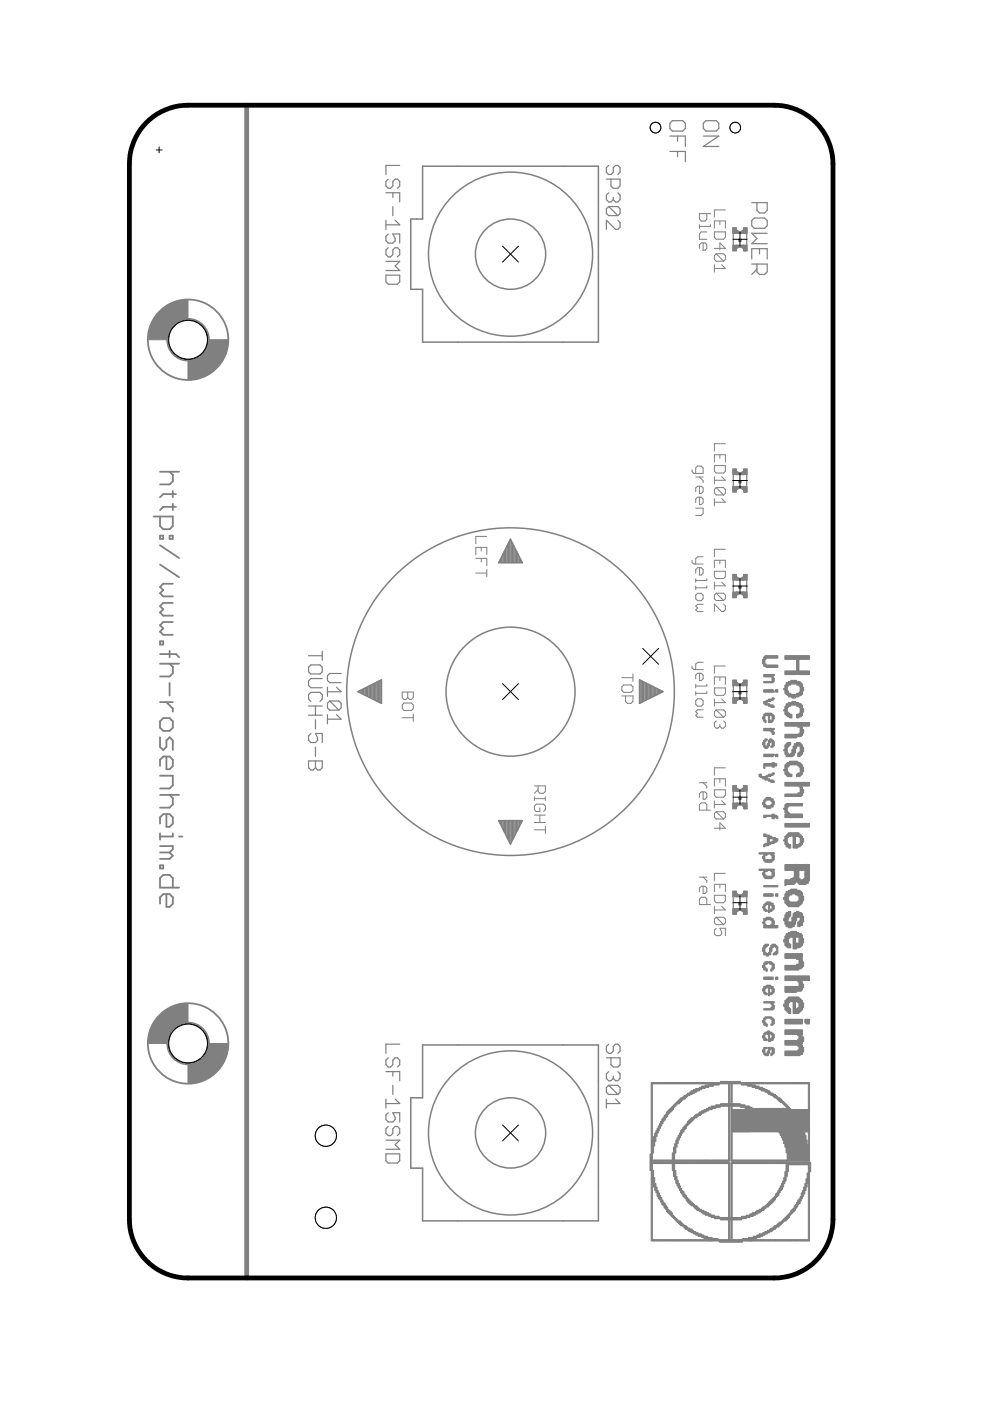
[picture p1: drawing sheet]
<svg xmlns="http://www.w3.org/2000/svg" width="210mm" height="297mm" viewBox="0 0 210 297" stroke-linecap="round" stroke-linejoin="round" font-family="sans-serif">
<path d="M52.3 22.3v248.7" fill="none" stroke="#808080" stroke-width="1"/>
<g fill="none" stroke="#808080" stroke-width=".38">
<path d="M32.6 109.5h4v2l-.6 .7h-1.4l-.7-.7v-2M33.9 100h4.1M33.9 113.6h.7v.7h-.7zM33.9 115.6l4.1 2.7M33.9 119.7l4.1 2.7M36 100l.6 .7v1.3l-.6 .7h-2.1M36 113.6h.6v.7h-.6zM36.6 104.1v1.3M36.6 106.8v1.3M37.3 104.8h-2.7l-.7 .6M37.3 107.5h-2.7l-.7 .6M33.9 136h.7v.7h-.7z"/>
<path d="M33.9 138.7h3.4l.7 .7M36 138v1.4M36.6 123.8h-2l-.7 .6 .7 .7-.7 .7 .7 .6h2M36.6 127.8h-2l-.7 .7 .7 .7-.7 .7 .7 .6h2M36.6 131.9h-2l-.7 .7 .7 .6-.7 .7 .7 .7h2M33.9 152.9l.7-.6h1.4l.6 .6v1.4l-.6 .7h-1.4l-.7-.7zM33.9 156.3v2l.7 .7 .7-.7v-1.3l.7-.7 .6 .7v2M33.9 140.7h4.1M33.9 148.9h2.7M35.3 148.9l1.3 1.3v.7M36 140.7l.6 .7v1.3l-.6 .7h-2.1M36 144.8v2.7"/>
<path d="M33.9 164.5h2.7v2l-.6 .7h-2.1M33.9 179.4h2.7v.7l-.6 .6M33.9 176.7v1.3M33.9 168.5h4.1M35.3 160.4v2.7h.7l.6-.7v-1.3l-.6-.7h-1.4l-.7 .7v1.3M35.3 172.6v2.7h.7l.6-.7v-1.3l-.6-.7h-1.4l-.7 .7v1.3M36 168.5l.6 .7v1.4l-.6 .6h-2.1M36.6 176.7v.7h-2.7M38 177.4h.7M33.9 183.5h.7v.6h-.7zM33.9 180.7h2.1M35.3 189.6v2.7h.7l.6-.7v-1.4l-.6-.6h-1.4l-.7 .6v1.4"/>
<path d="M36 180.7l.6 .7-.6 .7h-2.1M36.6 188.2v-2l-.6-.7h-1.4l-.7 .7v2h4.1"/>
<circle cx="39.9" cy="72" r="8.5"/>
<circle cx="39.9" cy="221.2" r="8.5"/>
</g>
<g fill="none" stroke="#808080" stroke-width=".25">
<path d="M82.3 38l-.5 .5v.9l.5 .5h.5l.5-.5v-.9l.5-.5h.5l.5 .5v.9l-.5 .5M84.8 35.1h-3v1.9M128.6 38h2.9v1.4l-.5 .5h-1l-.5-.5v-1.4M129.1 35.1l-.5 .5v.9l.5 .5h.4l.5-.5v-.9l.5-.5h.5l.5 .5v.9l-.5 .5M142 28.9h3.3v2.2M142 32.1h3.3v2.2M142.6 25.6h2.2l.5 .5v1.1l-.5 .6h-2.2l-.6-.6v-1.1zM143.7 28.9v1.1M143.7 32.1v1.1M149.1 26.1l.6-.5h2.2l.5 .5v1.1l-.5 .6h-2.2l-.6-.6zM149.1 28.9h3.3l-3.3 2.2h3.3M81.8 46.7v1.9"/>
<path d="M81.8 58.3h3v1.5l-.5 .5h-2l-.5-.5zM81.8 40.9h3v1.9M81.8 55.4h3l-1 1 1 1h-3M82.3 49.6l-.5 .5v1l.5 .4h1l.5-.4v-.5l-.5-1h1.5v1.9M82.3 52.5l-.5 .5v1l.5 .5h.5l.5-.5v-1l.5-.5h.5l.5 .5v1l-.5 .5M83.3 40.9v.9M83.3 43.8v1.9M83.8 46.7l1 1h-3M129.1 43.8h1.9l.5 .5v1l-.5 .4M129.1 40.9l-.5 .5v.9l.5 .5h.4l.5-.5M129.1 43.8l-.5 .5v1l.5 .4h1.9M129.1 43.8l1.9 1.9"/>
<path d="M130 41.8v.5M131 40.9l.5 .5v.9l-.5 .5h-.5l-.5-.5M131 46.7l.5 .5v1l-.5 .4h-.5l-1.9-1.9v1.9M155.5 49.4v2.6M156 53a.88 .88 0 0 1 .9-.7 .88 .88 0 0 1 .9 .7M156 48.4a.88 .88 0 0 0 .9 .8 .88 .88 0 0 0 .9-.8M158.3 49.5v3.5M159.4 43h3.3v1.6l-.6 .5h-1.1l-.5-.5v-1.6M159.4 46.8l.5-.6h2.2l.6 .6v1.1l-.6 .5h-2.2l-.5-.5zM159.4 54.9v-2.2h3.3v2.2M159.4 56h3.3v1.6l-.6 .6h-1.1l-.5-.6v-1.6M160.5 57.1l-1.1 1.1"/>
<path d="M161 52.7v1.1M162.7 49.5h-3.3l1.1 1.1-1.1 1.1h3.3M156 99.6a.88 .88 0 0 0 .9 .7 .88 .88 0 0 0 .9-.7M155.5 100.6v2.6M156 104.2a.88 .88 0 0 1 .9-.8 .88 .88 0 0 1 .9 .8M158.3 100.6v3.6M65.4 139h2.9M68.3 138.1v1.9M155.5 123v2.6M156 126.6a.88 .88 0 0 1 .9-.8 .88 .88 0 0 1 .9 .8M156 122a.88 .88 0 0 0 .9 .7 .88 .88 0 0 0 .9-.7M158.3 123v3.6"/>
<path d="M65.4 141.5l.5-.5h1.9l.5 .5v.9l-.5 .5h-1.9l-.5-.5zM65.4 149.7h2.9M65.4 151.6h2.9M65.9 148.7l-.5-.5v-.9l.5-.5h1.9l.5 .5v.9l-.5 .5M65.9 155.5l-.5 .5v1l.5 .4h1l.5-.4v-.5l-.5-1h1.4v1.9M66.9 149.7v1.9M66.9 152.6v1.9M66.9 158.4v2M68.3 143.9h-2.4l-.5 .5v.9l.5 .5h2.4M69.4 145.7v1.9M69.4 151.5v2M69.9 148.6l-.5 .5v1l.5 .5h1.9"/>
<path d="M69.9 148.6h1.9l.5 .5v1l-.5 .5M69.9 148.6l1.9 2M71.4 145.7l.9 1h-2.9M71.4 151.5l.9 1h-2.9M72.3 142.8h-2.4l-.5 .5v1l.5 .4h2.4M155.5 145.3v2.6M156 148.9a.88 .88 0 0 1 .9-.7 .88 .88 0 0 1 .9 .7M156 144.3a.88 .88 0 0 0 .9 .8 .88 .88 0 0 0 .9-.8M158.3 145.4v3.5M65.4 161.3h2.9v1.5l-.5 .5h-.4l-.5-.5-.5 .5h-.5l-.5-.5zM66.9 161.3v1.5M155.5 167.7v2.6"/>
<path d="M156 171.3a.88 .88 0 0 1 .9-.7 .88 .88 0 0 1 .9 .7M156 166.7a.88 .88 0 0 0 .9 .8 .88 .88 0 0 0 .9-.8M158.3 167.8v3.5M155.5 190.1v2.6M156 193.7a.88 .88 0 0 1 .9-.7 .88 .88 0 0 1 .9 .7M156 189.1a.88 .88 0 0 0 .9 .7 .88 .88 0 0 0 .9-.7M158.3 190.2v3.5M81.8 233v1.9M81.8 227.2h3v1.9M82.3 224.3l-.5 .5v.9l.5 .5h.5l.5-.5v-.9l.5-.5h.5l.5 .5v.9l-.5 .5M82.3 235.9l-.5 .5v1l.5 .5h1l.5-.5v-.5l-.5-1h1.5v2M82.3 238.8l-.5 .5v1l.5 .5h.5l.5-.5v-1l.5-.5h.5l.5 .5v1l-.5 .5"/>
<path d="M83.3 227.2v1M83.3 230.1v2M83.8 233l1 1h-3M84.8 221.4h-3v1.9M128.6 224.3h2.9v1.4l-.5 .5h-1l-.5-.5v-1.4M128.6 233v1.9M129.1 221.4l-.5 .5v.9l.5 .5h.4l.5-.5v-.9l.5-.5h.5l.5 .5v.9l-.5 .5M129.1 230.1h1.9l.5 .5v1l-.5 .5M129.1 227.2l-.5 .5v1l.5 .4h.4l.5-.4M129.1 230.1l-.5 .5v1l.5 .5h1.9M129.1 230.1l1.9 2M130 228.2v.5"/>
<path d="M130.5 233l1 1h-2.9M131 227.2l.5 .5v1l-.5 .4h-.5l-.5-.4M81.8 244.6h3v1.5l-.5 .5h-2l-.5-.5zM81.8 241.7h3l-1 1 1 1h-3"/>
</g>
<g fill="none" stroke="#808080" stroke-width=".32">
<path d="M89.6 35.2h37.3v37.3h-37.3v-11.2h-2.5v-14.9h2.5zM105.8 119.1v.2M106.1 118.6v.7M106.4 118v1.3M106.7 117.4v1.9M107 116.9v2.4M107.2 116.3v3M107.5 115.7v3.6M107.8 115.2v4.1M108.1 114.6v4.7M108.2 114.3l2.5 5h-5zM108.4 114.6v4.7"/>
<path d="M108.6 115.2v4.1M108.9 115.7v3.6M109.2 116.3v3M109.5 116.9v2.4M109.8 117.4v1.9M110.1 118v1.3M110.4 118.6v.7M110.6 119.1v.2M75.9 146.6l5-2.5v5zM76 146.6v.1M76.3 146.5v.3M76.6 146.3v.7"/>
<path d="M76.9 146.2v.9M77.1 146v1.3M77.4 145.9v1.5M77.7 145.8v1.7M78 145.6v2.1M78.3 145.5v2.3M78.5 145.3v2.7M78.8 145.2v2.9M79.1 145v3.3M79.4 144.9v3.5M79.7 144.8v3.7M80 144.6v4.1"/>
<path d="M80.3 144.5v4.3M80.5 144.3v4.6M80.8 144.2v4.9M135.6 144.1l4.9 2.5-4.9 2.5zM135.6 144.2v4.9M135.9 144.3v4.6M136.2 144.5v4.3M136.5 144.6v4.1M136.8 144.7v3.8M137.1 144.9v3.5M137.4 145v3.3M137.6 145.2v2.9"/>
<path d="M137.9 145.3v2.7M138.2 145.5v2.3M138.5 145.6v2.1M138.8 145.7v1.8M139 145.9v1.5M139.3 146v1.3M139.6 146.2v.9M139.9 146.3v.7M140.2 146.5v.3M140.5 146.6v.1M105.7 174h5l-2.5 5zM105.8 174v.1"/>
<path d="M106.1 174v.7M106.4 174v1.3M106.7 174v1.8M107 174v2.4M107.2 174v3M107.5 174v3.5M107.8 174v4.1M108.1 174v4.7M108.4 174v4.7M108.6 174v4.1M108.9 174v3.5M109.2 174v3"/>
<path d="M109.5 174v2.4M109.8 174v1.9M110.1 174v1.3M110.4 174v.7M110.6 174v.1M89.6 221.6h37.3v37.2h-37.3v-11.1h-2.5v-15h2.5z"/>
<circle cx="108.2" cy="53.9" r="17.4"/>
<circle cx="108.2" cy="53.9" r="7.5"/>
<circle cx="108.2" cy="146.6" r="34.7"/>
<circle cx="108.2" cy="146.6" r="13.7"/>
<circle cx="108.2" cy="240.2" r="17.4"/>
<circle cx="108.2" cy="240.2" r="7.5"/>
</g>
<g fill="none" stroke="#808080" stroke-width=".51">
<circle cx="39.9" cy="72" r="4.4"/>
<circle cx="39.9" cy="221.2" r="4.4"/>
</g>
<g fill="#808080" stroke="#808080" stroke-width=".21">
<path d="M137.8 244.7h.3v3.5h-.3z"/>
<path d="M138.1 229.5h.2v33.6h-.2z"/>
<path d="M138.3 229.5h.3v.3h-.3z"/>
<path d="M138.3 241.7h.3v2.8h-.3z"/>
<path d="M138.3 246h.3v.2h-.3z"/>
<path d="M138.3 246.4h.3v.3h-.3z"/>
<path d="M138.3 248.2h.3v2.7h-.3z"/>
<path d="M138.3 262.8h.3v.3h-.3z"/>
<path d="M138.6 229.5h.2v.3h-.2z"/>
<path d="M138.6 241h.2v2h-.2z"/>
<path d="M138.6 246h.2v.2h-.2z"/>
<path d="M138.6 246.4h.2v.3h-.2z"/>
<path d="M138.6 249.7h.2v2h-.2z"/>
<path d="M138.6 262.8h.2v.3h-.2z"/>
<path d="M138.8 229.5h.3v.3h-.3z"/>
<path d="M138.8 240.2h.3v1.8h-.3z"/>
<path d="M138.8 246h.3v.2h-.3z"/>
<path d="M138.8 246.4h.3v.3h-.3z"/>
<path d="M138.8 250.9h.3v1.5h-.3z"/>
<path d="M138.8 262.8h.3v.3h-.3z"/>
<path d="M139.1 229.5h.2v.3h-.2z"/>
<path d="M139.1 239.7h.2v1.3h-.2z"/>
<path d="M139.1 246h.2v.2h-.2z"/>
<path d="M139.1 246.4h.2v.3h-.2z"/>
<path d="M139.1 251.7h.2v1.2h-.2z"/>
<path d="M139.1 262.8h.2v.3h-.2z"/>
<path d="M139.3 229.5h.3v.3h-.3z"/>
<path d="M139.3 239.2h.3v1h-.3z"/>
<path d="M139.3 246h.3v.2h-.3z"/>
<path d="M139.3 246.4h.3v.3h-.3z"/>
<path d="M139.3 252.4h.3v1.2h-.3z"/>
<path d="M139.3 262.8h.3v.3h-.3z"/>
<path d="M139.6 229.5h.2v.3h-.2z"/>
<path d="M139.6 238.7h.2v1h-.2z"/>
<path d="M139.6 246h.2v.2h-.2z"/>
<path d="M139.6 246.4h.2v.3h-.2z"/>
<path d="M139.6 252.9h.2v1.2h-.2z"/>
<path d="M139.6 262.8h.2v.3h-.2z"/>
<path d="M139.8 229.5h.3v.3h-.3z"/>
<path d="M139.8 238.3h.3v.9h-.3z"/>
<path d="M139.8 246h.3v.2h-.3z"/>
<path d="M139.8 246.4h.3v.3h-.3z"/>
<path d="M139.8 253.4h.3v1h-.3z"/>
<path d="M139.8 262.8h.3v.3h-.3z"/>
<path d="M140.1 229.5h.2v.3h-.2z"/>
<path d="M140.1 237.7h.2v1h-.2z"/>
<path d="M140.1 246h.2v.2h-.2z"/>
<path d="M140.1 246.4h.2v.3h-.2z"/>
<path d="M140.1 253.9h.2v1h-.2z"/>
<path d="M140.1 262.8h.2v.3h-.2z"/>
<path d="M140.3 229.5h.3v.3h-.3z"/>
<path d="M140.3 237.3h.3v.9h-.3z"/>
<path d="M140.3 246h.3v.2h-.3z"/>
<path d="M140.3 246.4h.3v.3h-.3z"/>
<path d="M140.3 254.4h.3v1h-.3z"/>
<path d="M140.3 262.8h.3v.3h-.3z"/>
<path d="M140.5 229.5h.3v.3h-.3z"/>
<path d="M140.5 237h.3v.7h-.3z"/>
<path d="M140.5 246h.3v.2h-.3z"/>
<path d="M140.5 246.4h.3v.3h-.3z"/>
<path d="M140.5 254.9h.3v.8h-.3z"/>
<path d="M140.5 262.8h.3v.3h-.3z"/>
<path d="M140.8 229.5h.3v.3h-.3z"/>
<path d="M140.8 236.5h.3v1h-.3z"/>
<path d="M140.8 246h.3v.2h-.3z"/>
<path d="M140.8 246.4h.3v.3h-.3z"/>
<path d="M140.8 255.2h.3v.9h-.3z"/>
<path d="M140.8 262.8h.3v.3h-.3z"/>
<path d="M141.1 229.5h.2v.3h-.2z"/>
<path d="M141.1 236.2h.2v.8h-.2z"/>
<path d="M141.1 246h.2v.2h-.2z"/>
<path d="M141.1 246.4h.2v.3h-.2z"/>
<path d="M141.1 255.6h.2v.8h-.2z"/>
<path d="M141.1 262.8h.2v.3h-.2z"/>
<path d="M141.3 229.5h.3v.3h-.3z"/>
<path d="M141.3 235.8h.3v.9h-.3z"/>
<path d="M141.3 246h.3v.2h-.3z"/>
<path d="M141.3 246.4h.3v.3h-.3z"/>
<path d="M141.3 255.9h.3v1h-.3z"/>
<path d="M141.3 262.8h.3v.3h-.3z"/>
<path d="M141.5 229.5h.3v.3h-.3z"/>
<path d="M141.5 235.5h.3v.8h-.3z"/>
<path d="M141.5 246h.3v.2h-.3z"/>
<path d="M141.5 246.4h.3v.3h-.3z"/>
<path d="M141.5 256.4h.3v.8h-.3z"/>
<path d="M141.5 262.8h.3v.3h-.3z"/>
<path d="M141.8 229.5h.2v.3h-.2z"/>
<path d="M141.8 235.2h.2v.8h-.2z"/>
<path d="M141.8 246h.2v.2h-.2z"/>
<path d="M141.8 246.4h.2v.3h-.2z"/>
<path d="M141.8 256.6h.2v.8h-.2z"/>
<path d="M141.8 262.8h.2v.3h-.2z"/>
<path d="M142 229.5h.3v.3h-.3z"/>
<path d="M142 235h.3v.8h-.3z"/>
<path d="M142 246h.3v.2h-.3z"/>
<path d="M142 246.4h.3v.3h-.3z"/>
<path d="M142 256.9h.3v.7h-.3z"/>
<path d="M142 262.8h.3v.3h-.3z"/>
<path d="M142.3 229.5h.3v.3h-.3z"/>
<path d="M142.3 234.8h.3v.7h-.3z"/>
<path d="M142.3 246h.3v.2h-.3z"/>
<path d="M142.3 246.4h.3v.3h-.3z"/>
<path d="M142.3 257.1h.3v.8h-.3z"/>
<path d="M142.3 262.8h.3v.3h-.3z"/>
<path d="M142.5 229.5h.3v.3h-.3z"/>
<path d="M142.5 234.5h.3v.8h-.3z"/>
<path d="M142.5 244.5h.3v3.7h-.3z"/>
<path d="M142.5 257.6h.3v.5h-.3z"/>
<path d="M142.5 262.8h.3v.3h-.3z"/>
<path d="M142.8 229.5h.2v.3h-.2z"/>
<path d="M142.8 234.3h.2v.5h-.2z"/>
<path d="M142.8 243.2h.2v6.2h-.2z"/>
<path d="M142.8 257.9h.2v.5h-.2z"/>
<path d="M142.8 262.8h.2v.3h-.2z"/>
<path d="M143 229.5h.3v.3h-.3z"/>
<path d="M143 234h.3v.5h-.3z"/>
<path d="M143 242.5h.3v2h-.3z"/>
<path d="M143 246h.3v.2h-.3z"/>
<path d="M143 246.4h.3v.3h-.3z"/>
<path d="M143 248.2h.3v2h-.3z"/>
<path d="M143 258.1h.3v.5h-.3z"/>
<path d="M143 262.8h.3v.3h-.3z"/>
<path d="M143.3 229.5h.3v.3h-.3z"/>
<path d="M143.3 233.8h.3v.5h-.3z"/>
<path d="M143.3 241.7h.3v1.5h-.3z"/>
<path d="M143.3 246h.3v.2h-.3z"/>
<path d="M143.3 246.4h.3v.3h-.3z"/>
<path d="M143.3 249.4h.3v1.5h-.3z"/>
<path d="M143.3 258.4h.3v.5h-.3z"/>
<path d="M143.3 262.8h.3v.3h-.3z"/>
<path d="M143.5 229.5h.3v.3h-.3z"/>
<path d="M143.5 233.5h.3v.5h-.3z"/>
<path d="M143.5 241.2h.3v1.3h-.3z"/>
<path d="M143.5 246h.3v.2h-.3z"/>
<path d="M143.5 246.4h.3v.3h-.3z"/>
<path d="M143.5 250.2h.3v1.2h-.3z"/>
<path d="M143.5 258.6h.3v.5h-.3z"/>
<path d="M143.5 262.8h.3v.3h-.3z"/>
<path d="M143.8 229.5h.2v.3h-.2z"/>
<path d="M143.8 233.3h.2v.7h-.2z"/>
<path d="M143.8 240.7h.2v1h-.2z"/>
<path d="M143.8 246h.2v.2h-.2z"/>
<path d="M143.8 246.4h.2v.3h-.2z"/>
<path d="M143.8 250.9h.2v1h-.2z"/>
<path d="M143.8 258.9h.2v.5h-.2z"/>
<path d="M143.8 262.8h.2v.3h-.2z"/>
<path d="M144 229.5h.3v.3h-.3z"/>
<path d="M144 233h.3v.8h-.3z"/>
<path d="M144 240.2h.3v1h-.3z"/>
<path d="M144 246h.3v.2h-.3z"/>
<path d="M144 246.4h.3v.3h-.3z"/>
<path d="M144 251.4h.3v1h-.3z"/>
<path d="M144 258.9h.3v.7h-.3z"/>
<path d="M144 262.8h.3v.3h-.3z"/>
<path d="M144.3 229.5h.2v.3h-.2z"/>
<path d="M144.3 232.8h.2v.7h-.2z"/>
<path d="M144.3 239.7h.2v1h-.2z"/>
<path d="M144.3 246h.2v.2h-.2z"/>
<path d="M144.3 246.4h.2v.3h-.2z"/>
<path d="M144.3 251.9h.2v1h-.2z"/>
<path d="M144.3 259.1h.2v.8h-.2z"/>
<path d="M144.3 262.8h.2v.3h-.2z"/>
<path d="M144.5 229.5h.3v.3h-.3z"/>
<path d="M144.5 232.8h.3v.5h-.3z"/>
<path d="M144.5 239.5h.3v.7h-.3z"/>
<path d="M144.5 246h.3v.2h-.3z"/>
<path d="M144.5 246.4h.3v.3h-.3z"/>
<path d="M144.5 252.4h.3v.8h-.3z"/>
<path d="M144.5 259.4h.3v.5h-.3z"/>
<path d="M144.5 262.8h.3v.3h-.3z"/>
<path d="M144.8 229.5h.2v.3h-.2z"/>
<path d="M144.8 232.5h.2v.5h-.2z"/>
<path d="M144.8 239h.2v1h-.2z"/>
<path d="M144.8 246h.2v.2h-.2z"/>
<path d="M144.8 246.4h.2v.3h-.2z"/>
<path d="M144.8 252.7h.2v.9h-.2z"/>
<path d="M144.8 259.6h.2v.5h-.2z"/>
<path d="M144.8 262.8h.2v.3h-.2z"/>
<path d="M145 229.5h.3v.3h-.3z"/>
<path d="M145 232.3h.3v.7h-.3z"/>
<path d="M145 238.7h.3v.8h-.3z"/>
<path d="M145 246h.3v.2h-.3z"/>
<path d="M145 246.4h.3v.3h-.3z"/>
<path d="M145 253.2h.3v.7h-.3z"/>
<path d="M145 259.9h.3v.5h-.3z"/>
<path d="M145 262.8h.3v.3h-.3z"/>
<path d="M145.3 229.5h.2v.3h-.2z"/>
<path d="M145.3 232.3h.2v.5h-.2z"/>
<path d="M145.3 238.5h.2v.7h-.2z"/>
<path d="M145.3 246h.2v.2h-.2z"/>
<path d="M145.3 246.4h.2v.3h-.2z"/>
<path d="M145.3 253.4h.2v.8h-.2z"/>
<path d="M145.3 259.9h.2v.7h-.2z"/>
<path d="M145.3 262.8h.2v.3h-.2z"/>
<path d="M145.5 229.5h.3v.3h-.3z"/>
<path d="M145.5 232h.3v.5h-.3z"/>
<path d="M145.5 238.2h.3v.5h-.3z"/>
<path d="M145.5 246h.3v.2h-.3z"/>
<path d="M145.5 246.4h.3v.3h-.3z"/>
<path d="M145.5 253.9h.3v.8h-.3z"/>
<path d="M145.5 260.1h.3v.5h-.3z"/>
<path d="M145.5 262.8h.3v.3h-.3z"/>
<path d="M145.8 229.5h.2v.3h-.2z"/>
<path d="M145.8 231.8h.2v.5h-.2z"/>
<path d="M145.8 237.7h.2v.8h-.2z"/>
<path d="M145.8 246h.2v.2h-.2z"/>
<path d="M145.8 246.4h.2v.3h-.2z"/>
<path d="M145.8 254.1h.2v.8h-.2z"/>
<path d="M145.8 260.4h.2v.5h-.2z"/>
<path d="M145.8 262.8h.2v.3h-.2z"/>
<path d="M146 229.5h.3v.3h-.3z"/>
<path d="M146 231.8h.3v.5h-.3z"/>
<path d="M146 237.5h.3v.8h-.3z"/>
<path d="M146 246h.3v.2h-.3z"/>
<path d="M146 246.4h.3v.3h-.3z"/>
<path d="M146 254.4h.3v.8h-.3z"/>
<path d="M146 260.4h.3v.7h-.3z"/>
<path d="M146 262.8h.3v.3h-.3z"/>
<path d="M146.3 229.5h.2v.3h-.2z"/>
<path d="M146.3 231.5h.2v.5h-.2z"/>
<path d="M146.3 237.2h.2v.8h-.2z"/>
<path d="M146.3 246h.2v.2h-.2z"/>
<path d="M146.3 246.4h.2v.3h-.2z"/>
<path d="M146.3 254.6h.2v.8h-.2z"/>
<path d="M146.3 260.6h.2v.5h-.2z"/>
<path d="M146.3 262.8h.2v.3h-.2z"/>
<path d="M146.5 229.5h.3v.3h-.3z"/>
<path d="M146.5 231.3h.3v.7h-.3z"/>
<path d="M146.5 237h.3v.7h-.3z"/>
<path d="M146.5 246h.3v.2h-.3z"/>
<path d="M146.5 246.4h.3v.3h-.3z"/>
<path d="M146.5 254.9h.3v.8h-.3z"/>
<path d="M146.5 260.6h.3v.8h-.3z"/>
<path d="M146.5 262.8h.3v.3h-.3z"/>
<path d="M146.8 229.5h.2v.3h-.2z"/>
<path d="M146.8 231.3h.2v.5h-.2z"/>
<path d="M146.8 237h.2v.5h-.2z"/>
<path d="M146.8 246h.2v.2h-.2z"/>
<path d="M146.8 246.4h.2v.3h-.2z"/>
<path d="M146.8 255.1h.2v.6h-.2z"/>
<path d="M146.8 260.9h.2v.5h-.2z"/>
<path d="M146.8 262.8h.2v.3h-.2z"/>
<path d="M147 229.5h.3v.3h-.3z"/>
<path d="M147 231h.3v.8h-.3z"/>
<path d="M147 236.7h.3v.6h-.3z"/>
<path d="M147 246h.3v.2h-.3z"/>
<path d="M147 246.4h.3v.3h-.3z"/>
<path d="M147 255.4h.3v.5h-.3z"/>
<path d="M147 261.1h.3v.5h-.3z"/>
<path d="M147 262.8h.3v.3h-.3z"/>
<path d="M147.3 229.5h.2v.3h-.2z"/>
<path d="M147.3 231h.2v.5h-.2z"/>
<path d="M147.3 236.5h.2v.5h-.2z"/>
<path d="M147.3 246h.2v.2h-.2z"/>
<path d="M147.3 246.4h.2v.3h-.2z"/>
<path d="M147.3 255.7h.2v.5h-.2z"/>
<path d="M147.3 261.1h.2v.5h-.2z"/>
<path d="M147.3 262.8h.2v.3h-.2z"/>
<path d="M147.5 229.5h.3v.3h-.3z"/>
<path d="M147.5 230.8h.3v.7h-.3z"/>
<path d="M147.5 236.2h.3v.8h-.3z"/>
<path d="M147.5 246h.3v.2h-.3z"/>
<path d="M147.5 246.4h.3v.3h-.3z"/>
<path d="M147.5 255.6h.3v.8h-.3z"/>
<path d="M147.5 261.4h.3v.5h-.3z"/>
<path d="M147.5 262.8h.3v.3h-.3z"/>
<path d="M147.8 229.5h.2v.3h-.2z"/>
<path d="M147.8 230.8h.2v.5h-.2z"/>
<path d="M147.8 236.2h.2v.5h-.2z"/>
<path d="M147.8 246h.2v.2h-.2z"/>
<path d="M147.8 246.4h.2v.3h-.2z"/>
<path d="M147.8 255.9h.2v.7h-.2z"/>
<path d="M147.8 261.4h.2v.5h-.2z"/>
<path d="M147.8 262.8h.2v.3h-.2z"/>
<path d="M148 229.5h.3v.3h-.3z"/>
<path d="M148 230.8h.3v.5h-.3z"/>
<path d="M148 236h.3v.5h-.3z"/>
<path d="M148 246h.3v.2h-.3z"/>
<path d="M148 246.4h.3v.3h-.3z"/>
<path d="M148 256.1h.3v.5h-.3z"/>
<path d="M148 261.6h.3v.5h-.3z"/>
<path d="M148 262.8h.3v.3h-.3z"/>
<path d="M148.3 229.5h.2v.3h-.2z"/>
<path d="M148.3 230.5h.2v.5h-.2z"/>
<path d="M148.3 235.8h.2v.7h-.2z"/>
<path d="M148.3 246h.2v.2h-.2z"/>
<path d="M148.3 246.4h.2v.3h-.2z"/>
<path d="M148.3 256.4h.2v.5h-.2z"/>
<path d="M148.3 261.6h.2v.5h-.2z"/>
<path d="M148.3 262.8h.2v.3h-.2z"/>
<path d="M148.5 229.5h.3v.3h-.3z"/>
<path d="M148.5 230.5h.3v.5h-.3z"/>
<path d="M148.5 235.8h.3v.5h-.3z"/>
<path d="M148.5 246h.3v.2h-.3z"/>
<path d="M148.5 246.4h.3v.3h-.3z"/>
<path d="M148.5 256.4h.3v.5h-.3z"/>
<path d="M148.5 261.6h.3v.5h-.3z"/>
<path d="M148.5 262.8h.3v.3h-.3z"/>
<path d="M148.8 229.5h.2v.3h-.2z"/>
<path d="M148.8 230.3h.2v.5h-.2z"/>
<path d="M148.8 235.5h.2v.5h-.2z"/>
<path d="M148.8 246h.2v.2h-.2z"/>
<path d="M148.8 246.4h.2v.3h-.2z"/>
<path d="M148.8 256.6h.2v.6h-.2z"/>
<path d="M148.8 261.9h.2v.5h-.2z"/>
<path d="M148.8 262.8h.2v.3h-.2z"/>
<path d="M149 229.5h.3v.3h-.3z"/>
<path d="M149 230.3h.3v.5h-.3z"/>
<path d="M149 235.5h.3v.5h-.3z"/>
<path d="M149 246h.3v.2h-.3z"/>
<path d="M149 246.4h.3v.3h-.3z"/>
<path d="M149 256.6h.3v.8h-.3z"/>
<path d="M149 261.9h.3v.5h-.3z"/>
<path d="M149 262.8h.3v.3h-.3z"/>
<path d="M149.2 229.5h.3v.3h-.3z"/>
<path d="M149.2 230.3h.3v.5h-.3z"/>
<path d="M149.2 235.2h.3v.6h-.3z"/>
<path d="M149.2 246h.3v.2h-.3z"/>
<path d="M149.2 246.4h.3v.3h-.3z"/>
<path d="M149.2 256.9h.3v.5h-.3z"/>
<path d="M149.2 262.1h.3v.5h-.3z"/>
<path d="M149.2 262.8h.3v.3h-.3z"/>
<path d="M149.5 229.5h.3v.3h-.3z"/>
<path d="M149.5 230h.3v.5h-.3z"/>
<path d="M149.5 235.2h.3v.6h-.3z"/>
<path d="M149.5 246h.3v.2h-.3z"/>
<path d="M149.5 246.4h.3v.3h-.3z"/>
<path d="M149.5 256.9h.3v.7h-.3z"/>
<path d="M149.5 262.1h.3v.5h-.3z"/>
<path d="M149.5 262.8h.3v.3h-.3z"/>
<path d="M149.8 229.5h.2v.3h-.2z"/>
<path d="M149.8 230h.2v.5h-.2z"/>
<path d="M149.8 235h.2v.5h-.2z"/>
<path d="M149.8 246h.2v.2h-.2z"/>
<path d="M149.8 246.4h.2v.3h-.2z"/>
<path d="M149.8 257.1h.2v.5h-.2z"/>
<path d="M149.8 262.1h.2v.5h-.2z"/>
<path d="M149.8 262.8h.2v.3h-.2z"/>
<path d="M150 229.5h.3v.3h-.3z"/>
<path d="M150 230h.3v.5h-.3z"/>
<path d="M150 235h.3v.5h-.3z"/>
<path d="M150 246h.3v.2h-.3z"/>
<path d="M150 246.4h.3v.3h-.3z"/>
<path d="M150 257.1h.3v.5h-.3z"/>
<path d="M150 262.4h.3v.2h-.3z"/>
<path d="M150 262.8h.3v.3h-.3z"/>
<path d="M150.2 229.5h.3v.8h-.3z"/>
<path d="M150.2 234.8h.3v.5h-.3z"/>
<path d="M150.2 246h.3v.2h-.3z"/>
<path d="M150.2 246.4h.3v.3h-.3z"/>
<path d="M150.2 257.4h.3v.5h-.3z"/>
<path d="M150.2 262.4h.3v.7h-.3z"/>
<path d="M150.5 229.5h.2v.8h-.2z"/>
<path d="M150.5 234.8h.2v.5h-.2z"/>
<path d="M150.5 246h.2v.2h-.2z"/>
<path d="M150.5 246.4h.2v.3h-.2z"/>
<path d="M150.5 257.4h.2v.5h-.2z"/>
<path d="M150.5 262.4h.2v.7h-.2z"/>
<path d="M150.7 229.5h.3v.8h-.3z"/>
<path d="M150.7 234.5h.3v.8h-.3z"/>
<path d="M150.7 246h.3v.2h-.3z"/>
<path d="M150.7 246.4h.3v.3h-.3z"/>
<path d="M150.7 257.6h.3v.5h-.3z"/>
<path d="M150.7 262.4h.3v.7h-.3z"/>
<path d="M151 229.5h.3v.8h-.3z"/>
<path d="M151 234.5h.3v.5h-.3z"/>
<path d="M151 246h.3v.2h-.3z"/>
<path d="M151 246.4h.3v.3h-.3z"/>
<path d="M151 257.6h.3v.5h-.3z"/>
<path d="M151 262.6h.3v.5h-.3z"/>
<path d="M151.2 229.5h.3v.5h-.3z"/>
<path d="M151.2 234.5h.3v.5h-.3z"/>
<path d="M151.2 246h.3v.2h-.3z"/>
<path d="M151.2 246.4h.3v.3h-.3z"/>
<path d="M151.2 257.6h.3v.5h-.3z"/>
<path d="M151.2 262.6h.3v.5h-.3z"/>
<path d="M151.5 229.5h.2v.5h-.2z"/>
<path d="M151.5 234.5h.2v.5h-.2z"/>
<path d="M151.5 246h.2v.2h-.2z"/>
<path d="M151.5 246.4h.2v.3h-.2z"/>
<path d="M151.5 257.9h.2v.5h-.2z"/>
<path d="M151.5 262.6h.2v.5h-.2z"/>
<path d="M151.7 229.5h.3v.5h-.3z"/>
<path d="M151.7 234.3h.3v.5h-.3z"/>
<path d="M151.7 246h.3v.2h-.3z"/>
<path d="M151.7 246.4h.3v.3h-.3z"/>
<path d="M151.7 257.9h.3v.5h-.3z"/>
<path d="M151.7 262.6h.3v.5h-.3z"/>
<path d="M152 229.5h.3v.5h-.3z"/>
<path d="M152 234.3h.3v.5h-.3z"/>
<path d="M152 246h.3v.2h-.3z"/>
<path d="M152 246.4h.3v.3h-.3z"/>
<path d="M152 257.9h.3v.5h-.3z"/>
<path d="M152 262.6h.3v.5h-.3z"/>
<path d="M152.2 229.5h.3v.5h-.3z"/>
<path d="M152.2 234.3h.3v.5h-.3z"/>
<path d="M152.2 246h.3v.2h-.3z"/>
<path d="M152.2 246.4h.3v.3h-.3z"/>
<path d="M152.2 257.9h.3v.5h-.3z"/>
<path d="M152.2 262.8h.3v.3h-.3z"/>
<path d="M152.5 229.5h.2v.3h-.2z"/>
<path d="M152.5 234.3h.2v.5h-.2z"/>
<path d="M152.5 246h.2v.2h-.2z"/>
<path d="M152.5 246.4h.2v.3h-.2z"/>
<path d="M152.5 258.1h.2v.3h-.2z"/>
<path d="M152.5 262.8h.2v.6h-.2z"/>
<path d="M152.7 229.3h.3v.5h-.3z"/>
<path d="M152.7 234h.3v.5h-.3z"/>
<path d="M152.7 246h.3v.2h-.3z"/>
<path d="M152.7 246.4h.3v.3h-.3z"/>
<path d="M152.7 258.1h.3v.5h-.3z"/>
<path d="M152.7 262.8h.3v.6h-.3z"/>
<path d="M153 229.3h.2v.5h-.2z"/>
<path d="M153 234h.2v.5h-.2z"/>
<path d="M153 246h.2v.2h-.2z"/>
<path d="M153 246.4h.2v.3h-.2z"/>
<path d="M153 258.1h.2v.5h-.2z"/>
<path d="M153 262.8h.2v.6h-.2z"/>
<path d="M153.2 229.3h.3v.5h-.3z"/>
<path d="M153.2 234h.3v.5h-.3z"/>
<path d="M153.2 246h.3v.2h-.3z"/>
<path d="M153.2 246.4h.3v.3h-.3z"/>
<path d="M153.2 258.1h.3v.5h-.3z"/>
<path d="M153.2 262.8h.3v.6h-.3z"/>
<path d="M153.5 229.3h.2v.5h-.2z"/>
<path d="M153.5 234h.2v.5h-.2z"/>
<path d="M153.5 246h.2v.2h-.2z"/>
<path d="M153.5 246.4h.2v.3h-.2z"/>
<path d="M153.5 258.1h.2v.5h-.2z"/>
<path d="M153.5 262.8h.2v.6h-.2z"/>
<path d="M153.7 229.3h.3v.5h-.3z"/>
<path d="M153.7 234h.3v.5h-.3z"/>
<path d="M153.7 246h.3v.2h-.3z"/>
<path d="M153.7 246.4h.3v.3h-.3z"/>
<path d="M153.7 258.1h.3v.5h-.3z"/>
<path d="M153.7 262.8h.3v.6h-.3z"/>
<path d="M154 229.3h.2v.5h-.2z"/>
<path d="M154 234h.2v.5h-.2z"/>
<path d="M154 246h.2v.2h-.2z"/>
<path d="M154 246.4h.2v.3h-.2z"/>
<path d="M154 258.1h.2v.5h-.2z"/>
<path d="M154 262.8h.2v.6h-.2z"/>
<path d="M154.2 229.3h.3v.5h-.3z"/>
<path d="M154.2 234h.3v.5h-.3z"/>
<path d="M154.2 246h.3v.2h-.3z"/>
<path d="M154.2 246.4h.3v.3h-.3z"/>
<path d="M154.2 258.1h.3v.5h-.3z"/>
<path d="M154.2 262.8h.3v.6h-.3z"/>
<path d="M154.5 229.3h.2v16.9h-.2z"/>
<path d="M154.5 246.5h.2v16.9h-.2z"/>
<path d="M154.7 229.3h.3v.5h-.3z"/>
<path d="M154.7 234h.3v.5h-.3z"/>
<path d="M154.7 258.1h.3v.5h-.3z"/>
<path d="M154.7 262.8h.3v.6h-.3z"/>
<path d="M155 229.3h.2v16.9h-.2z"/>
<path d="M155 246.5h.2v16.9h-.2z"/>
<path d="M155.2 229.3h.3v.5h-.3z"/>
<path d="M155.2 234h.3v.5h-.3z"/>
<path d="M155.2 235.2h.3v4.8h-.3z"/>
<path d="M155.2 246h.3v.2h-.3z"/>
<path d="M155.2 246.4h.3v.3h-.3z"/>
<path d="M155.2 258.1h.3v.5h-.3z"/>
<path d="M155.2 262.8h.3v.6h-.3z"/>
<path d="M155.5 229.3h.2v.5h-.2z"/>
<path d="M155.5 234h.2v.5h-.2z"/>
<path d="M155.5 235.2h.2v4.8h-.2z"/>
<path d="M155.5 246h.2v.2h-.2z"/>
<path d="M155.5 246.4h.2v.3h-.2z"/>
<path d="M155.5 258.1h.2v.5h-.2z"/>
<path d="M155.5 262.8h.2v.6h-.2z"/>
<path d="M155.7 229.3h.3v.5h-.3z"/>
<path d="M155.7 234h.3v.5h-.3z"/>
<path d="M155.7 235.2h.3v4.8h-.3z"/>
<path d="M155.7 246h.3v.2h-.3z"/>
<path d="M155.7 246.4h.3v.3h-.3z"/>
<path d="M155.7 258.1h.3v.5h-.3z"/>
<path d="M155.7 262.8h.3v.6h-.3z"/>
<path d="M156 229.3h.2v.5h-.2z"/>
<path d="M156 234h.2v.5h-.2z"/>
<path d="M156 235.2h.2v4.8h-.2z"/>
<path d="M156 246h.2v.2h-.2z"/>
<path d="M156 246.4h.2v.3h-.2z"/>
<path d="M156 258.1h.2v.5h-.2z"/>
<path d="M156 262.8h.2v.6h-.2z"/>
<path d="M156.2 229.3h.3v.5h-.3z"/>
<path d="M156.2 234h.3v.5h-.3z"/>
<path d="M156.2 235.2h.3v4.8h-.3z"/>
<path d="M156.2 246h.3v.2h-.3z"/>
<path d="M156.2 246.4h.3v.3h-.3z"/>
<path d="M156.2 258.1h.3v.5h-.3z"/>
<path d="M156.2 262.8h.3v.6h-.3z"/>
<path d="M156.5 229.3h.2v.5h-.2z"/>
<path d="M156.5 234h.2v.5h-.2z"/>
<path d="M156.5 235.2h.2v4.8h-.2z"/>
<path d="M156.5 246h.2v.2h-.2z"/>
<path d="M156.5 246.4h.2v.3h-.2z"/>
<path d="M156.5 258.1h.2v.5h-.2z"/>
<path d="M156.5 262.8h.2v.6h-.2z"/>
<path d="M156.7 229.3h.3v.5h-.3z"/>
<path d="M156.7 234h.3v.5h-.3z"/>
<path d="M156.7 235.2h.3v4.8h-.3z"/>
<path d="M156.7 246h.3v.2h-.3z"/>
<path d="M156.7 246.4h.3v.3h-.3z"/>
<path d="M156.7 258.1h.3v.5h-.3z"/>
<path d="M156.7 262.8h.3v.6h-.3z"/>
<path d="M157 229.5h.2v.3h-.2z"/>
<path d="M157 234.3h.2v.5h-.2z"/>
<path d="M157 235.2h.2v4.8h-.2z"/>
<path d="M157 246h.2v.2h-.2z"/>
<path d="M157 246.4h.2v.3h-.2z"/>
<path d="M157 258.1h.2v.5h-.2z"/>
<path d="M157 262.8h.2v.6h-.2z"/>
<path d="M157.2 229.5h.3v.5h-.3z"/>
<path d="M157.2 234.3h.3v.5h-.3z"/>
<path d="M157.2 235.2h.3v4.8h-.3z"/>
<path d="M157.2 246h.3v.2h-.3z"/>
<path d="M157.2 246.4h.3v.3h-.3z"/>
<path d="M157.2 257.9h.3v.5h-.3z"/>
<path d="M157.2 262.8h.3v.6h-.3z"/>
<path d="M157.5 229.5h.2v.5h-.2z"/>
<path d="M157.5 234.3h.2v.5h-.2z"/>
<path d="M157.5 235.2h.2v4.8h-.2z"/>
<path d="M157.5 246h.2v.2h-.2z"/>
<path d="M157.5 246.4h.2v.3h-.2z"/>
<path d="M157.5 257.9h.2v.5h-.2z"/>
<path d="M157.5 262.6h.2v.5h-.2z"/>
<path d="M157.7 229.5h.3v.5h-.3z"/>
<path d="M157.7 234.3h.3v.5h-.3z"/>
<path d="M157.7 235.2h.3v4.8h-.3z"/>
<path d="M157.7 246h.3v.2h-.3z"/>
<path d="M157.7 246.4h.3v.3h-.3z"/>
<path d="M157.7 257.9h.3v.5h-.3z"/>
<path d="M157.7 262.6h.3v.5h-.3z"/>
<path d="M158 229.5h.2v.5h-.2z"/>
<path d="M158 234.5h.2v.5h-.2z"/>
<path d="M158 235.2h.2v4.8h-.2z"/>
<path d="M158 246h.2v.2h-.2z"/>
<path d="M158 246.4h.2v.3h-.2z"/>
<path d="M158 257.9h.2v.5h-.2z"/>
<path d="M158 262.6h.2v.5h-.2z"/>
<path d="M158.2 229.5h.3v.5h-.3z"/>
<path d="M158.2 234.5h.3v.5h-.3z"/>
<path d="M158.2 235.2h.3v4.8h-.3z"/>
<path d="M158.2 246h.3v.2h-.3z"/>
<path d="M158.2 246.4h.3v.3h-.3z"/>
<path d="M158.2 257.6h.3v.5h-.3z"/>
<path d="M158.2 262.6h.3v.5h-.3z"/>
<path d="M158.5 229.5h.2v.8h-.2z"/>
<path d="M158.5 234.5h.2v.5h-.2z"/>
<path d="M158.5 235.2h.2v4.8h-.2z"/>
<path d="M158.5 246h.2v.2h-.2z"/>
<path d="M158.5 246.4h.2v.3h-.2z"/>
<path d="M158.5 257.6h.2v.5h-.2z"/>
<path d="M158.5 262.6h.2v.5h-.2z"/>
<path d="M158.7 229.5h.3v.8h-.3z"/>
<path d="M158.7 234.5h.3v.5h-.3z"/>
<path d="M158.7 235.2h.3v4.8h-.3z"/>
<path d="M158.7 246h.3v.2h-.3z"/>
<path d="M158.7 246.4h.3v.3h-.3z"/>
<path d="M158.7 257.6h.3v.5h-.3z"/>
<path d="M158.7 262.4h.3v.7h-.3z"/>
<path d="M159 229.5h.2v.8h-.2z"/>
<path d="M159 234.8h.2v5.2h-.2z"/>
<path d="M159 246h.2v.2h-.2z"/>
<path d="M159 246.4h.2v.3h-.2z"/>
<path d="M159 257.4h.2v.5h-.2z"/>
<path d="M159 262.4h.2v.7h-.2z"/>
<path d="M159.2 229.5h.2v.8h-.2z"/>
<path d="M159.2 234.8h.2v5.2h-.2z"/>
<path d="M159.2 246h.2v.2h-.2z"/>
<path d="M159.2 246.4h.2v.3h-.2z"/>
<path d="M159.2 257.4h.2v.5h-.2z"/>
<path d="M159.2 262.4h.2v.7h-.2z"/>
<path d="M159.4 229.5h.3v.3h-.3z"/>
<path d="M159.4 230h.3v.5h-.3z"/>
<path d="M159.4 235h.3v5h-.3z"/>
<path d="M159.4 246h.3v.2h-.3z"/>
<path d="M159.4 246.4h.3v.3h-.3z"/>
<path d="M159.4 257.1h.3v.8h-.3z"/>
<path d="M159.4 262.4h.3v.7h-.3z"/>
<path d="M159.7 229.5h.3v.3h-.3z"/>
<path d="M159.7 230h.3v.5h-.3z"/>
<path d="M159.7 235h.3v5h-.3z"/>
<path d="M159.7 246h.3v.2h-.3z"/>
<path d="M159.7 246.4h.3v.3h-.3z"/>
<path d="M159.7 257.1h.3v.5h-.3z"/>
<path d="M159.7 262.1h.3v.5h-.3z"/>
<path d="M159.7 262.8h.3v.3h-.3z"/>
<path d="M159.9 229.5h.3v.3h-.3z"/>
<path d="M159.9 230h.3v.5h-.3z"/>
<path d="M159.9 235h.3v5h-.3z"/>
<path d="M159.9 246h.3v.2h-.3z"/>
<path d="M159.9 246.4h.3v.3h-.3z"/>
<path d="M159.9 257.1h.3v.5h-.3z"/>
<path d="M159.9 262.1h.3v.5h-.3z"/>
<path d="M159.9 262.8h.3v.3h-.3z"/>
<path d="M160.2 229.5h.2v.3h-.2z"/>
<path d="M160.2 230.3h.2v.5h-.2z"/>
<path d="M160.2 235h.2v5h-.2z"/>
<path d="M160.2 246h.2v.2h-.2z"/>
<path d="M160.2 246.4h.2v.3h-.2z"/>
<path d="M160.2 256.9h.2v.5h-.2z"/>
<path d="M160.2 262.1h.2v.5h-.2z"/>
<path d="M160.2 262.8h.2v.3h-.2z"/>
<path d="M160.4 229.5h.3v.3h-.3z"/>
<path d="M160.4 230.3h.3v.5h-.3z"/>
<path d="M160.4 235h.3v5h-.3z"/>
<path d="M160.4 246h.3v.2h-.3z"/>
<path d="M160.4 246.4h.3v.3h-.3z"/>
<path d="M160.4 256.6h.3v.8h-.3z"/>
<path d="M160.4 261.9h.3v.5h-.3z"/>
<path d="M160.4 262.8h.3v.3h-.3z"/>
<path d="M160.7 229.5h.3v.3h-.3z"/>
<path d="M160.7 230.3h.3v.5h-.3z"/>
<path d="M160.7 235h.3v5h-.3z"/>
<path d="M160.7 246h.3v.2h-.3z"/>
<path d="M160.7 246.4h.3v.3h-.3z"/>
<path d="M160.7 256.6h.3v.6h-.3z"/>
<path d="M160.7 261.9h.3v.5h-.3z"/>
<path d="M160.7 262.8h.3v.3h-.3z"/>
<path d="M160.9 164.1h.3v.6h-.3z"/>
<path d="M160.9 180.8h.3v.3h-.3z"/>
<path d="M160.9 184.3h.3v.2h-.3z"/>
<path d="M160.9 229.5h.3v.3h-.3z"/>
<path d="M160.9 230.5h.3v.5h-.3z"/>
<path d="M160.9 235h.3v5h-.3z"/>
<path d="M160.9 246h.3v.2h-.3z"/>
<path d="M160.9 246.4h.3v.3h-.3z"/>
<path d="M160.9 256.4h.3v.8h-.3z"/>
<path d="M160.9 261.6h.3v.8h-.3z"/>
<path d="M160.9 262.8h.3v.3h-.3z"/>
<path d="M161.2 164.1h.2v.8h-.2z"/>
<path d="M161.2 180.8h.2v.3h-.2z"/>
<path d="M161.2 184.3h.2v.2h-.2z"/>
<path d="M161.2 229.5h.2v.3h-.2z"/>
<path d="M161.2 230.5h.2v.5h-.2z"/>
<path d="M161.2 235h.2v5h-.2z"/>
<path d="M161.2 246h.2v.2h-.2z"/>
<path d="M161.2 246.4h.2v.3h-.2z"/>
<path d="M161.2 256.4h.2v.5h-.2z"/>
<path d="M161.2 261.6h.2v.5h-.2z"/>
<path d="M161.2 262.8h.2v.3h-.2z"/>
<path d="M161.4 164.6h.3v.3h-.3z"/>
<path d="M161.4 180.8h.3v.3h-.3z"/>
<path d="M161.4 184.3h.3v.2h-.3z"/>
<path d="M161.4 229.5h.3v.3h-.3z"/>
<path d="M161.4 230.5h.3v.8h-.3z"/>
<path d="M161.4 235h.3v5h-.3z"/>
<path d="M161.4 246h.3v.2h-.3z"/>
<path d="M161.4 246.4h.3v.3h-.3z"/>
<path d="M161.4 256.1h.3v.5h-.3z"/>
<path d="M161.4 261.6h.3v.5h-.3z"/>
<path d="M161.4 262.8h.3v.3h-.3z"/>
<path d="M161.7 139.8h.2v1h-.2z"/>
<path d="M161.7 152h.2v.5h-.2z"/>
<path d="M161.7 157.4h.2v.5h-.2z"/>
<path d="M161.7 164.6h.2v.5h-.2z"/>
<path d="M161.7 170.1h.2v.5h-.2z"/>
<path d="M161.7 180.8h.2v.3h-.2z"/>
<path d="M161.7 181.5h.2v.6h-.2z"/>
<path d="M161.7 184.3h.2v.2h-.2z"/>
<path d="M161.7 185h.2v.5h-.2z"/>
<path d="M161.7 192.2h.2v.3h-.2z"/>
<path d="M161.7 195.5h.2v.2h-.2z"/>
<path d="M161.7 200.9h.2v.8h-.2z"/>
<path d="M161.7 204.7h.2v.5h-.2z"/>
<path d="M161.7 209.6h.2v.5h-.2z"/>
<path d="M161.7 216.3h.2v.6h-.2z"/>
<path d="M161.7 219.6h.2v.5h-.2z"/>
<path d="M161.7 222.6h.2v.5h-.2z"/>
<path d="M161.7 229.5h.2v.3h-.2z"/>
<path d="M161.7 230.8h.2v.5h-.2z"/>
<path d="M161.7 235h.2v5h-.2z"/>
<path d="M161.7 246h.2v.2h-.2z"/>
<path d="M161.7 246.4h.2v.3h-.2z"/>
<path d="M161.7 255.9h.2v.7h-.2z"/>
<path d="M161.7 261.4h.2v.5h-.2z"/>
<path d="M161.7 262.8h.2v.3h-.2z"/>
<path d="M161.9 139.3h.3v2h-.3z"/>
<path d="M161.9 143h.3v.5h-.3z"/>
<path d="M161.9 144.5h.3v.3h-.3z"/>
<path d="M161.9 146.2h.3v.5h-.3z"/>
<path d="M161.9 148.7h.3v.5h-.3z"/>
<path d="M161.9 151.5h.3v1.5h-.3z"/>
<path d="M161.9 154.4h.3v.5h-.3z"/>
<path d="M161.9 156.9h.3v1.5h-.3z"/>
<path d="M161.9 159.9h.3v.5h-.3z"/>
<path d="M161.9 161.9h.3v1h-.3z"/>
<path d="M161.9 164.6h.3v.5h-.3z"/>
<path d="M161.9 169.6h.3v1.5h-.3z"/>
<path d="M161.9 172.8h.3v.6h-.3z"/>
<path d="M161.9 176.8h.3v.5h-.3z"/>
<path d="M161.9 179h.3v.6h-.3z"/>
<path d="M161.9 180.8h.3v1.7h-.3z"/>
<path d="M161.9 184.3h.3v1.7h-.3z"/>
<path d="M161.9 187.8h.3v.2h-.3z"/>
<path d="M161.9 189.5h.3v.5h-.3z"/>
<path d="M161.9 191.7h.3v1.3h-.3z"/>
<path d="M161.9 194.7h.3v2h-.3z"/>
<path d="M161.9 200.4h.3v2h-.3z"/>
<path d="M161.9 204.2h.3v1.5h-.3z"/>
<path d="M161.9 207.2h.3v.5h-.3z"/>
<path d="M161.9 209.1h.3v1.5h-.3z"/>
<path d="M161.9 212.4h.3v.2h-.3z"/>
<path d="M161.9 213.9h.3v.2h-.3z"/>
<path d="M161.9 215.9h.3v1.4h-.3z"/>
<path d="M161.9 219.1h.3v1.5h-.3z"/>
<path d="M161.9 222.1h.3v1.5h-.3z"/>
<path d="M161.9 229.5h.3v.3h-.3z"/>
<path d="M161.9 230.8h.3v.5h-.3z"/>
<path d="M161.9 235h.3v5h-.3z"/>
<path d="M161.9 246h.3v.2h-.3z"/>
<path d="M161.9 246.4h.3v.3h-.3z"/>
<path d="M161.9 255.9h.3v.5h-.3z"/>
<path d="M161.9 261.4h.3v.5h-.3z"/>
<path d="M161.9 262.8h.3v.3h-.3z"/>
<path d="M162.2 139h.2v.8h-.2z"/>
<path d="M162.2 140.8h.2v.5h-.2z"/>
<path d="M162.2 143h.2v.5h-.2z"/>
<path d="M162.2 144.5h.2v.3h-.2z"/>
<path d="M162.2 146.2h.2v.5h-.2z"/>
<path d="M162.2 148.7h.2v.8h-.2z"/>
<path d="M162.2 151.2h.2v.5h-.2z"/>
<path d="M162.2 152.7h.2v.5h-.2z"/>
<path d="M162.2 154.4h.2v.5h-.2z"/>
<path d="M162.2 156.7h.2v.5h-.2z"/>
<path d="M162.2 158.2h.2v.5h-.2z"/>
<path d="M162.2 159.9h.2v.5h-.2z"/>
<path d="M162.2 161.9h.2v.5h-.2z"/>
<path d="M162.2 164.6h.2v.8h-.2z"/>
<path d="M162.2 169.4h.2v.5h-.2z"/>
<path d="M162.2 170.6h.2v.5h-.2z"/>
<path d="M162.2 172.8h.2v.6h-.2z"/>
<path d="M162.2 176.8h.2v.5h-.2z"/>
<path d="M162.2 178.8h.2v.5h-.2z"/>
<path d="M162.2 180.8h.2v.5h-.2z"/>
<path d="M162.2 182.3h.2v.5h-.2z"/>
<path d="M162.2 184.3h.2v.5h-.2z"/>
<path d="M162.2 185.5h.2v.8h-.2z"/>
<path d="M162.2 187.8h.2v.2h-.2z"/>
<path d="M162.2 189.5h.2v.5h-.2z"/>
<path d="M162.2 191.5h.2v.5h-.2z"/>
<path d="M162.2 192.7h.2v.5h-.2z"/>
<path d="M162.2 194.7h.2v.5h-.2z"/>
<path d="M162.2 196h.2v.7h-.2z"/>
<path d="M162.2 200.2h.2v.8h-.2z"/>
<path d="M162.2 201.9h.2v.5h-.2z"/>
<path d="M162.2 203.9h.2v.5h-.2z"/>
<path d="M162.2 205.2h.2v.5h-.2z"/>
<path d="M162.2 207.2h.2v.5h-.2z"/>
<path d="M162.2 209.1h.2v.6h-.2z"/>
<path d="M162.2 210.4h.2v.5h-.2z"/>
<path d="M162.2 212.4h.2v.2h-.2z"/>
<path d="M162.2 213.9h.2v.2h-.2z"/>
<path d="M162.2 215.6h.2v.5h-.2z"/>
<path d="M162.2 216.9h.2v.5h-.2z"/>
<path d="M162.2 218.8h.2v.6h-.2z"/>
<path d="M162.2 220.1h.2v.5h-.2z"/>
<path d="M162.2 222.1h.2v.2h-.2z"/>
<path d="M162.2 223.3h.2v.5h-.2z"/>
<path d="M162.2 229.5h.2v.3h-.2z"/>
<path d="M162.2 231h.2v.5h-.2z"/>
<path d="M162.2 235h.2v5h-.2z"/>
<path d="M162.2 246h.2v.2h-.2z"/>
<path d="M162.2 246.4h.2v.3h-.2z"/>
<path d="M162.2 255.7h.2v.5h-.2z"/>
<path d="M162.2 261.1h.2v.5h-.2z"/>
<path d="M162.2 262.8h.2v.3h-.2z"/>
<path d="M162.4 139h.3v.5h-.3z"/>
<path d="M162.4 141h.3v.5h-.3z"/>
<path d="M162.4 143h.3v.5h-.3z"/>
<path d="M162.4 144.5h.3v.3h-.3z"/>
<path d="M162.4 146.2h.3v.5h-.3z"/>
<path d="M162.4 148.5h.3v.5h-.3z"/>
<path d="M162.4 149.2h.3v.3h-.3z"/>
<path d="M162.4 151.2h.3v.5h-.3z"/>
<path d="M162.4 154.4h.3v.5h-.3z"/>
<path d="M162.4 156.7h.3v.2h-.3z"/>
<path d="M162.4 158.2h.3v.5h-.3z"/>
<path d="M162.4 159.9h.3v.5h-.3z"/>
<path d="M162.4 161.9h.3v.5h-.3z"/>
<path d="M162.4 164.4h.3v1h-.3z"/>
<path d="M162.4 169.1h.3v.5h-.3z"/>
<path d="M162.4 170.9h.3v.5h-.3z"/>
<path d="M162.4 172.8h.3v.3h-.3z"/>
<path d="M162.4 177.1h.3v.2h-.3z"/>
<path d="M162.4 178.8h.3v.5h-.3z"/>
<path d="M162.4 180.8h.3v.5h-.3z"/>
<path d="M162.4 182.3h.3v.5h-.3z"/>
<path d="M162.4 184.3h.3v.5h-.3z"/>
<path d="M162.4 185.8h.3v.5h-.3z"/>
<path d="M162.4 187.8h.3v.2h-.3z"/>
<path d="M162.4 189.5h.3v.5h-.3z"/>
<path d="M162.4 191.2h.3v.5h-.3z"/>
<path d="M162.4 193h.3v.2h-.3z"/>
<path d="M162.4 194.5h.3v.5h-.3z"/>
<path d="M162.4 196.2h.3v.5h-.3z"/>
<path d="M162.4 200.2h.3v.5h-.3z"/>
<path d="M162.4 202.2h.3v.5h-.3z"/>
<path d="M162.4 203.9h.3v.5h-.3z"/>
<path d="M162.4 205.4h.3v.5h-.3z"/>
<path d="M162.4 207.2h.3v.5h-.3z"/>
<path d="M162.4 208.9h.3v.5h-.3z"/>
<path d="M162.4 210.6h.3v.3h-.3z"/>
<path d="M162.4 212.4h.3v.2h-.3z"/>
<path d="M162.4 213.9h.3v.2h-.3z"/>
<path d="M162.4 215.6h.3v.3h-.3z"/>
<path d="M162.4 217.1h.3v.5h-.3z"/>
<path d="M162.4 218.8h.3v.3h-.3z"/>
<path d="M162.4 220.3h.3v.3h-.3z"/>
<path d="M162.4 222.1h.3v.2h-.3z"/>
<path d="M162.4 223.3h.3v.5h-.3z"/>
<path d="M162.4 229.5h.3v.3h-.3z"/>
<path d="M162.4 231h.3v.5h-.3z"/>
<path d="M162.4 235h.3v5h-.3z"/>
<path d="M162.4 246h.3v.2h-.3z"/>
<path d="M162.4 246.4h.3v.3h-.3z"/>
<path d="M162.4 255.4h.3v.5h-.3z"/>
<path d="M162.4 261.1h.3v.5h-.3z"/>
<path d="M162.4 262.8h.3v.3h-.3z"/>
<path d="M162.7 139h.2v.5h-.2z"/>
<path d="M162.7 141h.2v.5h-.2z"/>
<path d="M162.7 143h.2v.5h-.2z"/>
<path d="M162.7 144.5h.2v.3h-.2z"/>
<path d="M162.7 146.2h.2v.5h-.2z"/>
<path d="M162.7 148.5h.2v.2h-.2z"/>
<path d="M162.7 149.2h.2v.3h-.2z"/>
<path d="M162.7 151.2h.2v.5h-.2z"/>
<path d="M162.7 154.4h.2v.5h-.2z"/>
<path d="M162.7 157.7h.2v.7h-.2z"/>
<path d="M162.7 159.9h.2v.5h-.2z"/>
<path d="M162.7 161.9h.2v.5h-.2z"/>
<path d="M162.7 164.4h.2v.2h-.2z"/>
<path d="M162.7 165.1h.2v.3h-.2z"/>
<path d="M162.7 169.1h.2v.5h-.2z"/>
<path d="M162.7 170.9h.2v.5h-.2z"/>
<path d="M162.7 172.8h.2v.3h-.2z"/>
<path d="M162.7 177.1h.2v2.2h-.2z"/>
<path d="M162.7 180.8h.2v.3h-.2z"/>
<path d="M162.7 182.3h.2v.5h-.2z"/>
<path d="M162.7 184.3h.2v.2h-.2z"/>
<path d="M162.7 185.8h.2v.5h-.2z"/>
<path d="M162.7 187.8h.2v.2h-.2z"/>
<path d="M162.7 189.5h.2v.5h-.2z"/>
<path d="M162.7 191.2h.2v.5h-.2z"/>
<path d="M162.7 194.5h.2v.5h-.2z"/>
<path d="M162.7 196.2h.2v.5h-.2z"/>
<path d="M162.7 200.2h.2v.2h-.2z"/>
<path d="M162.7 202.2h.2v.5h-.2z"/>
<path d="M162.7 203.9h.2v.3h-.2z"/>
<path d="M162.7 207.2h.2v.5h-.2z"/>
<path d="M162.7 208.9h.2v.5h-.2z"/>
<path d="M162.7 212.4h.2v.2h-.2z"/>
<path d="M162.7 213.9h.2v.2h-.2z"/>
<path d="M162.7 215.6h.2v.3h-.2z"/>
<path d="M162.7 218.6h.2v.8h-.2z"/>
<path d="M162.7 222.8h.2v1h-.2z"/>
<path d="M162.7 229.5h.2v.3h-.2z"/>
<path d="M162.7 231.3h.2v.5h-.2z"/>
<path d="M162.7 235h.2v5h-.2z"/>
<path d="M162.7 246h.2v.2h-.2z"/>
<path d="M162.7 246.4h.2v.3h-.2z"/>
<path d="M162.7 255.1h.2v.8h-.2z"/>
<path d="M162.7 260.9h.2v.5h-.2z"/>
<path d="M162.7 262.8h.2v.3h-.2z"/>
<path d="M162.9 139h.3v.5h-.3z"/>
<path d="M162.9 141h.3v.5h-.3z"/>
<path d="M162.9 143h.3v.5h-.3z"/>
<path d="M162.9 144.5h.3v.3h-.3z"/>
<path d="M162.9 146.2h.3v.5h-.3z"/>
<path d="M162.9 148.2h.3v.5h-.3z"/>
<path d="M162.9 149.2h.3v.5h-.3z"/>
<path d="M162.9 151.2h.3v2h-.3z"/>
<path d="M162.9 154.4h.3v.5h-.3z"/>
<path d="M162.9 156.9h.3v1.3h-.3z"/>
<path d="M162.9 159.9h.3v.5h-.3z"/>
<path d="M162.9 161.9h.3v.5h-.3z"/>
<path d="M162.9 164.1h.3v.6h-.3z"/>
<path d="M162.9 165.1h.3v.5h-.3z"/>
<path d="M162.9 169.1h.3v.5h-.3z"/>
<path d="M162.9 170.9h.3v.5h-.3z"/>
<path d="M162.9 172.8h.3v.3h-.3z"/>
<path d="M162.9 177.1h.3v2h-.3z"/>
<path d="M162.9 180.8h.3v.3h-.3z"/>
<path d="M162.9 182.3h.3v.5h-.3z"/>
<path d="M162.9 184.3h.3v.2h-.3z"/>
<path d="M162.9 185.8h.3v.5h-.3z"/>
<path d="M162.9 187.8h.3v.2h-.3z"/>
<path d="M162.9 189.5h.3v.5h-.3z"/>
<path d="M162.9 191.2h.3v2.3h-.3z"/>
<path d="M162.9 194.5h.3v.5h-.3z"/>
<path d="M162.9 196.2h.3v.5h-.3z"/>
<path d="M162.9 201.9h.3v.5h-.3z"/>
<path d="M162.9 203.9h.3v.3h-.3z"/>
<path d="M162.9 207.2h.3v.5h-.3z"/>
<path d="M162.9 208.9h.3v2.2h-.3z"/>
<path d="M162.9 212.4h.3v.2h-.3z"/>
<path d="M162.9 213.9h.3v.2h-.3z"/>
<path d="M162.9 215.6h.3v.3h-.3z"/>
<path d="M162.9 218.6h.3v2.2h-.3z"/>
<path d="M162.9 222.1h.3v1.2h-.3z"/>
<path d="M162.9 229.5h.3v.3h-.3z"/>
<path d="M162.9 231.3h.3v.7h-.3z"/>
<path d="M162.9 235h.3v5h-.3z"/>
<path d="M162.9 246h.3v.2h-.3z"/>
<path d="M162.9 246.4h.3v.3h-.3z"/>
<path d="M162.9 254.9h.3v.8h-.3z"/>
<path d="M162.9 260.9h.3v.5h-.3z"/>
<path d="M162.9 262.8h.3v.3h-.3z"/>
<path d="M163.2 139h.2v.5h-.2z"/>
<path d="M163.2 141h.2v.5h-.2z"/>
<path d="M163.2 143h.2v.5h-.2z"/>
<path d="M163.2 144.5h.2v.3h-.2z"/>
<path d="M163.2 146.2h.2v.5h-.2z"/>
<path d="M163.2 148.2h.2v.5h-.2z"/>
<path d="M163.2 149.5h.2v.2h-.2z"/>
<path d="M163.2 151.2h.2v.5h-.2z"/>
<path d="M163.2 152.7h.2v.5h-.2z"/>
<path d="M163.2 154.4h.2v.5h-.2z"/>
<path d="M163.2 156.7h.2v.7h-.2z"/>
<path d="M163.2 159.9h.2v.5h-.2z"/>
<path d="M163.2 161.9h.2v.5h-.2z"/>
<path d="M163.2 164.1h.2v.6h-.2z"/>
<path d="M163.2 165.4h.2v.2h-.2z"/>
<path d="M163.2 169.1h.2v.5h-.2z"/>
<path d="M163.2 170.9h.2v.5h-.2z"/>
<path d="M163.2 172.8h.2v.3h-.2z"/>
<path d="M163.2 177.3h.2v.5h-.2z"/>
<path d="M163.2 178.6h.2v.5h-.2z"/>
<path d="M163.2 180.8h.2v.3h-.2z"/>
<path d="M163.2 182.3h.2v.5h-.2z"/>
<path d="M163.2 184.3h.2v.2h-.2z"/>
<path d="M163.2 185.8h.2v.5h-.2z"/>
<path d="M163.2 187.8h.2v.2h-.2z"/>
<path d="M163.2 189.5h.2v.5h-.2z"/>
<path d="M163.2 191.2h.2v.5h-.2z"/>
<path d="M163.2 193h.2v.2h-.2z"/>
<path d="M163.2 194.5h.2v.5h-.2z"/>
<path d="M163.2 196.2h.2v.5h-.2z"/>
<path d="M163.2 201h.2v1.4h-.2z"/>
<path d="M163.2 203.9h.2v.5h-.2z"/>
<path d="M163.2 207.2h.2v.5h-.2z"/>
<path d="M163.2 208.9h.2v.5h-.2z"/>
<path d="M163.2 210.6h.2v.3h-.2z"/>
<path d="M163.2 212.4h.2v.2h-.2z"/>
<path d="M163.2 213.9h.2v.2h-.2z"/>
<path d="M163.2 215.6h.2v.3h-.2z"/>
<path d="M163.2 218.8h.2v.3h-.2z"/>
<path d="M163.2 220.3h.2v.5h-.2z"/>
<path d="M163.2 222.1h.2v.5h-.2z"/>
<path d="M163.2 229.5h.2v.3h-.2z"/>
<path d="M163.2 231.5h.2v.5h-.2z"/>
<path d="M163.2 235h.2v5h-.2z"/>
<path d="M163.2 246h.2v.2h-.2z"/>
<path d="M163.2 246.4h.2v.3h-.2z"/>
<path d="M163.2 254.6h.2v.8h-.2z"/>
<path d="M163.2 260.6h.2v.5h-.2z"/>
<path d="M163.2 262.8h.2v.3h-.2z"/>
<path d="M163.4 139h.3v.5h-.3z"/>
<path d="M163.4 141h.3v.5h-.3z"/>
<path d="M163.4 143h.3v.5h-.3z"/>
<path d="M163.4 144.5h.3v.3h-.3z"/>
<path d="M163.4 146.2h.3v.5h-.3z"/>
<path d="M163.4 148.2h.3v.3h-.3z"/>
<path d="M163.4 149.5h.3v.5h-.3z"/>
<path d="M163.4 151.2h.3v.5h-.3z"/>
<path d="M163.4 152.7h.3v.5h-.3z"/>
<path d="M163.4 154.4h.3v.8h-.3z"/>
<path d="M163.4 156.7h.3v.5h-.3z"/>
<path d="M163.4 158.2h.3v.2h-.3z"/>
<path d="M163.4 159.9h.3v.5h-.3z"/>
<path d="M163.4 161.9h.3v.5h-.3z"/>
<path d="M163.4 164.1h.3v.3h-.3z"/>
<path d="M163.4 165.4h.3v.5h-.3z"/>
<path d="M163.4 169.4h.3v.5h-.3z"/>
<path d="M163.4 170.6h.3v.5h-.3z"/>
<path d="M163.4 172.8h.3v.3h-.3z"/>
<path d="M163.4 177.3h.3v.5h-.3z"/>
<path d="M163.4 178.6h.3v.2h-.3z"/>
<path d="M163.4 180.8h.3v.5h-.3z"/>
<path d="M163.4 182.3h.3v.5h-.3z"/>
<path d="M163.4 184.3h.3v.5h-.3z"/>
<path d="M163.4 185.8h.3v.5h-.3z"/>
<path d="M163.4 187.8h.3v.2h-.3z"/>
<path d="M163.4 189.5h.3v.5h-.3z"/>
<path d="M163.4 191.5h.3v.5h-.3z"/>
<path d="M163.4 192.7h.3v.5h-.3z"/>
<path d="M163.4 194.7h.3v.5h-.3z"/>
<path d="M163.4 196h.3v.7h-.3z"/>
<path d="M163.4 200.4h.3v1.3h-.3z"/>
<path d="M163.4 203.9h.3v.5h-.3z"/>
<path d="M163.4 205.4h.3v.5h-.3z"/>
<path d="M163.4 207.2h.3v.5h-.3z"/>
<path d="M163.4 209.1h.3v.6h-.3z"/>
<path d="M163.4 210.4h.3v.5h-.3z"/>
<path d="M163.4 212.4h.3v.5h-.3z"/>
<path d="M163.4 213.6h.3v.5h-.3z"/>
<path d="M163.4 215.6h.3v.5h-.3z"/>
<path d="M163.4 217.1h.3v.3h-.3z"/>
<path d="M163.4 218.8h.3v.6h-.3z"/>
<path d="M163.4 220.1h.3v.5h-.3z"/>
<path d="M163.4 222.1h.3v.2h-.3z"/>
<path d="M163.4 223.3h.3v.5h-.3z"/>
<path d="M163.4 229.5h.3v.3h-.3z"/>
<path d="M163.4 231.8h.3v.5h-.3z"/>
<path d="M163.4 235h.3v5h-.3z"/>
<path d="M163.4 246h.3v.2h-.3z"/>
<path d="M163.4 246.4h.3v.3h-.3z"/>
<path d="M163.4 254.4h.3v.8h-.3z"/>
<path d="M163.4 260.4h.3v.7h-.3z"/>
<path d="M163.4 262.8h.3v.3h-.3z"/>
<path d="M163.7 139h.2v.5h-.2z"/>
<path d="M163.7 141h.2v.5h-.2z"/>
<path d="M163.7 143h.2v1.7h-.2z"/>
<path d="M163.7 146.2h.2v.5h-.2z"/>
<path d="M163.7 148h.2v.5h-.2z"/>
<path d="M163.7 149.5h.2v.5h-.2z"/>
<path d="M163.7 151.5h.2v1.5h-.2z"/>
<path d="M163.7 154.5h.2v1.2h-.2z"/>
<path d="M163.7 156.9h.2v1.5h-.2z"/>
<path d="M163.7 159.9h.2v.5h-.2z"/>
<path d="M163.7 161.7h.2v.9h-.2z"/>
<path d="M163.7 163.9h.2v.5h-.2z"/>
<path d="M163.7 165.4h.2v.5h-.2z"/>
<path d="M163.7 169.4h.2v1.7h-.2z"/>
<path d="M163.7 172.6h.2v1h-.2z"/>
<path d="M163.7 177.6h.2v.2h-.2z"/>
<path d="M163.7 178.3h.2v.5h-.2z"/>
<path d="M163.7 180.8h.2v1.7h-.2z"/>
<path d="M163.7 184.3h.2v1.7h-.2z"/>
<path d="M163.7 187.8h.2v.2h-.2z"/>
<path d="M163.7 189.5h.2v.5h-.2z"/>
<path d="M163.7 191.5h.2v1.5h-.2z"/>
<path d="M163.7 194.7h.2v2h-.2z"/>
<path d="M163.7 200.2h.2v.8h-.2z"/>
<path d="M163.7 204.2h.2v1.5h-.2z"/>
<path d="M163.7 207.2h.2v.5h-.2z"/>
<path d="M163.7 209.1h.2v1.5h-.2z"/>
<path d="M163.7 212.4h.2v1.7h-.2z"/>
<path d="M163.7 215.9h.2v1.4h-.2z"/>
<path d="M163.7 219.1h.2v1.5h-.2z"/>
<path d="M163.7 222.1h.2v1.5h-.2z"/>
<path d="M163.7 229.5h.2v.3h-.2z"/>
<path d="M163.7 231.8h.2v.5h-.2z"/>
<path d="M163.7 235h.2v5h-.2z"/>
<path d="M163.7 246h.2v.2h-.2z"/>
<path d="M163.7 246.4h.2v.3h-.2z"/>
<path d="M163.7 254.1h.2v.8h-.2z"/>
<path d="M163.7 260.4h.2v.5h-.2z"/>
<path d="M163.7 262.8h.2v.3h-.2z"/>
<path d="M163.9 139h.3v.5h-.3z"/>
<path d="M163.9 141h.3v.5h-.3z"/>
<path d="M163.9 143h.3v.3h-.3z"/>
<path d="M163.9 143.7h.3v.8h-.3z"/>
<path d="M163.9 146.5h.3v.2h-.3z"/>
<path d="M163.9 148h.3v.2h-.3z"/>
<path d="M163.9 149.7h.3v.3h-.3z"/>
<path d="M163.9 151.7h.3v.8h-.3z"/>
<path d="M163.9 154.4h.3v.3h-.3z"/>
<path d="M163.9 155.2h.3v.5h-.3z"/>
<path d="M163.9 157.2h.3v1h-.3z"/>
<path d="M163.9 159.9h.3v.3h-.3z"/>
<path d="M163.9 161.7h.3v.9h-.3z"/>
<path d="M163.9 163.9h.3v.2h-.3z"/>
<path d="M163.9 165.6h.3v.3h-.3z"/>
<path d="M163.9 169.9h.3v.7h-.3z"/>
<path d="M163.9 172.6h.3v1h-.3z"/>
<path d="M163.9 177.6h.3v.5h-.3z"/>
<path d="M163.9 178.3h.3v.5h-.3z"/>
<path d="M163.9 180.8h.3v.3h-.3z"/>
<path d="M163.9 181.3h.3v1h-.3z"/>
<path d="M163.9 184.3h.3v.2h-.3z"/>
<path d="M163.9 184.8h.3v1h-.3z"/>
<path d="M163.9 187.8h.3v.2h-.3z"/>
<path d="M163.9 192h.3v.7h-.3z"/>
<path d="M163.9 195.2h.3v.8h-.3z"/>
<path d="M163.9 196.2h.3v.5h-.3z"/>
<path d="M163.9 200.2h.3v.5h-.3z"/>
<path d="M163.9 202.2h.3v.2h-.3z"/>
<path d="M163.9 204.4h.3v1h-.3z"/>
<path d="M163.9 209.6h.3v.8h-.3z"/>
<path d="M163.9 212.4h.3v.2h-.3z"/>
<path d="M163.9 213.1h.3v.8h-.3z"/>
<path d="M163.9 216.1h.3v1h-.3z"/>
<path d="M163.9 219.3h.3v.8h-.3z"/>
<path d="M163.9 222.3h.3v1h-.3z"/>
<path d="M163.9 229.5h.3v.3h-.3z"/>
<path d="M163.9 232h.3v.5h-.3z"/>
<path d="M163.9 235h.3v5h-.3z"/>
<path d="M163.9 246h.3v.2h-.3z"/>
<path d="M163.9 246.4h.3v.3h-.3z"/>
<path d="M163.9 253.9h.3v.8h-.3z"/>
<path d="M163.9 260.1h.3v.5h-.3z"/>
<path d="M163.9 262.8h.3v.3h-.3z"/>
<path d="M164.2 139h.2v.5h-.2z"/>
<path d="M164.2 141h.2v.5h-.2z"/>
<path d="M164.2 161.9h.2v.5h-.2z"/>
<path d="M164.2 172.8h.2v.6h-.2z"/>
<path d="M164.2 177.6h.2v1h-.2z"/>
<path d="M164.2 187.8h.2v.2h-.2z"/>
<path d="M164.2 196.2h.2v.5h-.2z"/>
<path d="M164.2 200.2h.2v.5h-.2z"/>
<path d="M164.2 201.9h.2v.5h-.2z"/>
<path d="M164.2 229.5h.2v.3h-.2z"/>
<path d="M164.2 232h.2v.8h-.2z"/>
<path d="M164.2 235h.2v5h-.2z"/>
<path d="M164.2 246h.2v.2h-.2z"/>
<path d="M164.2 246.4h.2v.3h-.2z"/>
<path d="M164.2 253.6h.2v.8h-.2z"/>
<path d="M164.2 259.9h.2v.7h-.2z"/>
<path d="M164.2 262.8h.2v.3h-.2z"/>
<path d="M164.4 139h.3v.5h-.3z"/>
<path d="M164.4 141h.3v.5h-.3z"/>
<path d="M164.4 146.2h.3v.5h-.3z"/>
<path d="M164.4 159.9h.3v.5h-.3z"/>
<path d="M164.4 161.9h.3v.5h-.3z"/>
<path d="M164.4 172.8h.3v.6h-.3z"/>
<path d="M164.4 177.8h.3v.8h-.3z"/>
<path d="M164.4 187.8h.3v.2h-.3z"/>
<path d="M164.4 189.5h.3v.5h-.3z"/>
<path d="M164.4 196.2h.3v.5h-.3z"/>
<path d="M164.4 200.4h.3v.6h-.3z"/>
<path d="M164.4 201.7h.3v.7h-.3z"/>
<path d="M164.4 207.2h.3v.5h-.3z"/>
<path d="M164.4 229.5h.3v.3h-.3z"/>
<path d="M164.4 232.3h.3v.5h-.3z"/>
<path d="M164.4 235h.3v5h-.3z"/>
<path d="M164.4 246h.3v.2h-.3z"/>
<path d="M164.4 246.4h.3v.3h-.3z"/>
<path d="M164.4 253.2h.3v.7h-.3z"/>
<path d="M164.4 259.9h.3v.5h-.3z"/>
<path d="M164.4 262.8h.3v.3h-.3z"/>
<path d="M164.7 139h.2v.5h-.2z"/>
<path d="M164.7 141h.2v.5h-.2z"/>
<path d="M164.7 146.2h.2v.5h-.2z"/>
<path d="M164.7 159.9h.2v.5h-.2z"/>
<path d="M164.7 173.1h.2v.5h-.2z"/>
<path d="M164.7 177.8h.2v.5h-.2z"/>
<path d="M164.7 187.8h.2v.2h-.2z"/>
<path d="M164.7 189.5h.2v.5h-.2z"/>
<path d="M164.7 196.2h.2v.5h-.2z"/>
<path d="M164.7 200.7h.2v1.5h-.2z"/>
<path d="M164.7 207.2h.2v.5h-.2z"/>
<path d="M164.7 229.5h.2v.3h-.2z"/>
<path d="M164.7 232.5h.2v.5h-.2z"/>
<path d="M164.7 235h.2v5h-.2z"/>
<path d="M164.7 246h.2v.2h-.2z"/>
<path d="M164.7 246.4h.2v.3h-.2z"/>
<path d="M164.7 252.9h.2v.8h-.2z"/>
<path d="M164.7 259.6h.2v.5h-.2z"/>
<path d="M164.7 262.8h.2v.3h-.2z"/>
<path d="M164.9 229.5h.3v.3h-.3z"/>
<path d="M164.9 232.8h.3v.5h-.3z"/>
<path d="M164.9 235h.3v5h-.3z"/>
<path d="M164.9 246h.3v.2h-.3z"/>
<path d="M164.9 246.4h.3v.3h-.3z"/>
<path d="M164.9 252.4h.3v1h-.3z"/>
<path d="M164.9 259.4h.3v.7h-.3z"/>
<path d="M164.9 262.8h.3v.3h-.3z"/>
<path d="M165.2 229.5h.2v.3h-.2z"/>
<path d="M165.2 232.8h.2v.7h-.2z"/>
<path d="M165.2 235h.2v5.2h-.2z"/>
<path d="M165.2 246h.2v.2h-.2z"/>
<path d="M165.2 246.4h.2v.3h-.2z"/>
<path d="M165.2 251.9h.2v1h-.2z"/>
<path d="M165.2 259.1h.2v.8h-.2z"/>
<path d="M165.2 262.8h.2v.3h-.2z"/>
<path d="M165.4 229.5h.3v.3h-.3z"/>
<path d="M165.4 233h.3v.8h-.3z"/>
<path d="M165.4 235h.3v5.7h-.3z"/>
<path d="M165.4 246h.3v.2h-.3z"/>
<path d="M165.4 246.4h.3v.3h-.3z"/>
<path d="M165.4 251.4h.3v1h-.3z"/>
<path d="M165.4 259.1h.3v.5h-.3z"/>
<path d="M165.4 262.8h.3v.3h-.3z"/>
<path d="M165.7 229.5h.2v.3h-.2z"/>
<path d="M165.7 233.3h.2v.5h-.2z"/>
<path d="M165.7 235h.2v6.2h-.2z"/>
<path d="M165.7 246h.2v.2h-.2z"/>
<path d="M165.7 246.4h.2v.3h-.2z"/>
<path d="M165.7 250.9h.2v1.3h-.2z"/>
<path d="M165.7 258.9h.2v.5h-.2z"/>
<path d="M165.7 262.8h.2v.3h-.2z"/>
<path d="M165.9 229.5h.3v.3h-.3z"/>
<path d="M165.9 233.5h.3v.5h-.3z"/>
<path d="M165.9 235h.3v6.7h-.3z"/>
<path d="M165.9 246h.3v.2h-.3z"/>
<path d="M165.9 246.4h.3v.3h-.3z"/>
<path d="M165.9 250.4h.3v1.3h-.3z"/>
<path d="M165.9 258.6h.3v.5h-.3z"/>
<path d="M165.9 262.8h.3v.3h-.3z"/>
<path d="M166.2 146h.2v.2h-.2z"/>
<path d="M166.2 150.5h.2v.2h-.2z"/>
<path d="M166.2 158.9h.2v.3h-.2z"/>
<path d="M166.2 163.2h.2v.2h-.2z"/>
<path d="M166.2 171.3h.2v.3h-.2z"/>
<path d="M166.2 178.1h.2v.2h-.2z"/>
<path d="M166.2 190.2h.2v.6h-.2z"/>
<path d="M166.2 194.7h.2v.5h-.2z"/>
<path d="M166.2 199.2h.2v.5h-.2z"/>
<path d="M166.2 212.9h.2v.5h-.2z"/>
<path d="M166.2 229.5h.2v.3h-.2z"/>
<path d="M166.2 233.8h.2v.5h-.2z"/>
<path d="M166.2 235h.2v7.5h-.2z"/>
<path d="M166.2 246h.2v.2h-.2z"/>
<path d="M166.2 246.4h.2v.3h-.2z"/>
<path d="M166.2 249.7h.2v1.2h-.2z"/>
<path d="M166.2 258.4h.2v.5h-.2z"/>
<path d="M166.2 262.8h.2v.3h-.2z"/>
<path d="M166.4 139h.3v.8h-.3z"/>
<path d="M166.4 142.3h.3v.7h-.3z"/>
<path d="M166.4 145.2h.3v1.8h-.3z"/>
<path d="M166.4 149.7h.3v1.8h-.3z"/>
<path d="M166.4 153.2h.3v.7h-.3z"/>
<path d="M166.4 155.7h.3v.7h-.3z"/>
<path d="M166.4 157.9h.3v2h-.3z"/>
<path d="M166.4 162.2h.3v1.9h-.3z"/>
<path d="M166.4 165.9h.3v.7h-.3z"/>
<path d="M166.4 168.4h.3v.5h-.3z"/>
<path d="M166.4 170.6h.3v1.7h-.3z"/>
<path d="M166.4 172.6h.3v.8h-.3z"/>
<path d="M166.4 174.6h.3v.7h-.3z"/>
<path d="M166.4 177.3h.3v1.7h-.3z"/>
<path d="M166.4 183.3h.3v1.2h-.3z"/>
<path d="M166.4 186.5h.3v1.2h-.3z"/>
<path d="M166.4 189.5h.3v2h-.3z"/>
<path d="M166.4 194h.3v2h-.3z"/>
<path d="M166.4 198.5h.3v1.9h-.3z"/>
<path d="M166.4 202.2h.3v1h-.3z"/>
<path d="M166.4 204.7h.3v1h-.3z"/>
<path d="M166.4 206.9h.3v1h-.3z"/>
<path d="M166.4 209.1h.3v1.3h-.3z"/>
<path d="M166.4 212.1h.3v2h-.3z"/>
<path d="M166.4 216.1h.3v1h-.3z"/>
<path d="M166.4 218.4h.3v.9h-.3z"/>
<path d="M166.4 220.6h.3v1h-.3z"/>
<path d="M166.4 222.8h.3v1h-.3z"/>
<path d="M166.4 229.5h.3v.3h-.3z"/>
<path d="M166.4 234h.3v.5h-.3z"/>
<path d="M166.4 235h.3v8.2h-.3z"/>
<path d="M166.4 246h.3v.2h-.3z"/>
<path d="M166.4 246.4h.3v.3h-.3z"/>
<path d="M166.4 248.4h.3v2h-.3z"/>
<path d="M166.4 258.1h.3v.8h-.3z"/>
<path d="M166.4 262.8h.3v.3h-.3z"/>
<path d="M166.7 139h.2v.8h-.2z"/>
<path d="M166.7 142.3h.2v.7h-.2z"/>
<path d="M166.7 144.7h.2v2.5h-.2z"/>
<path d="M166.7 149.2h.2v2.5h-.2z"/>
<path d="M166.7 153.2h.2v.7h-.2z"/>
<path d="M166.7 155.7h.2v.7h-.2z"/>
<path d="M166.7 157.7h.2v2.7h-.2z"/>
<path d="M166.7 161.9h.2v2.5h-.2z"/>
<path d="M166.7 165.9h.2v.7h-.2z"/>
<path d="M166.7 168.4h.2v.5h-.2z"/>
<path d="M166.7 170.4h.2v2.9h-.2z"/>
<path d="M166.7 174.6h.2v.7h-.2z"/>
<path d="M166.7 177.1h.2v2.5h-.2z"/>
<path d="M166.7 183.3h.2v1.2h-.2z"/>
<path d="M166.7 186.5h.2v1h-.2z"/>
<path d="M166.7 189h.2v2.7h-.2z"/>
<path d="M166.7 193.5h.2v2.9h-.2z"/>
<path d="M166.7 198h.2v2.7h-.2z"/>
<path d="M166.7 202.2h.2v1h-.2z"/>
<path d="M166.7 204.7h.2v1h-.2z"/>
<path d="M166.7 206.9h.2v1h-.2z"/>
<path d="M166.7 209.1h.2v1.3h-.2z"/>
<path d="M166.7 211.9h.2v2.5h-.2z"/>
<path d="M166.7 216.1h.2v1h-.2z"/>
<path d="M166.7 218.4h.2v.9h-.2z"/>
<path d="M166.7 220.6h.2v1h-.2z"/>
<path d="M166.7 222.8h.2v1h-.2z"/>
<path d="M166.7 229.5h.2v.3h-.2z"/>
<path d="M166.7 234.3h.2v.5h-.2z"/>
<path d="M166.7 235h.2v9.5h-.2z"/>
<path d="M166.7 246h.2v.2h-.2z"/>
<path d="M166.7 246.5h.2v2.9h-.2z"/>
<path d="M166.7 257.9h.2v.7h-.2z"/>
<path d="M166.7 262.8h.2v.3h-.2z"/>
<path d="M166.9 139h.3v.8h-.3z"/>
<path d="M166.9 142.3h.3v.7h-.3z"/>
<path d="M166.9 144.7h.3v.8h-.3z"/>
<path d="M166.9 146.5h.3v1h-.3z"/>
<path d="M166.9 149.2h.3v.8h-.3z"/>
<path d="M166.9 151h.3v1h-.3z"/>
<path d="M166.9 153.2h.3v.7h-.3z"/>
<path d="M166.9 155.7h.3v.7h-.3z"/>
<path d="M166.9 157.4h.3v1h-.3z"/>
<path d="M166.9 159.7h.3v.7h-.3z"/>
<path d="M166.9 161.7h.3v.9h-.3z"/>
<path d="M166.9 163.7h.3v.9h-.3z"/>
<path d="M166.9 165.9h.3v.7h-.3z"/>
<path d="M166.9 168.4h.3v.5h-.3z"/>
<path d="M166.9 170.3h.3v.8h-.3z"/>
<path d="M166.9 172.1h.3v1.2h-.3z"/>
<path d="M166.9 174.6h.3v.7h-.3z"/>
<path d="M166.9 176.8h.3v.8h-.3z"/>
<path d="M166.9 178.8h.3v.8h-.3z"/>
<path d="M166.9 183.3h.3v1.2h-.3z"/>
<path d="M166.9 186.5h.3v1h-.3z"/>
<path d="M166.9 189h.3v3h-.3z"/>
<path d="M166.9 193.5h.3v1.5h-.3z"/>
<path d="M166.9 195.2h.3v1.3h-.3z"/>
<path d="M166.9 198h.3v2.9h-.3z"/>
<path d="M166.9 202.2h.3v1h-.3z"/>
<path d="M166.9 204.7h.3v1h-.3z"/>
<path d="M166.9 206.9h.3v1h-.3z"/>
<path d="M166.9 209.1h.3v1.3h-.3z"/>
<path d="M166.9 211.6h.3v3h-.3z"/>
<path d="M166.9 216.1h.3v1h-.3z"/>
<path d="M166.9 218.4h.3v.9h-.3z"/>
<path d="M166.9 220.6h.3v1h-.3z"/>
<path d="M166.9 222.8h.3v1h-.3z"/>
<path d="M166.9 229.5h.3v.3h-.3z"/>
<path d="M166.9 234.5h.3v11.7h-.3z"/>
<path d="M166.9 246.4h.3v2h-.3z"/>
<path d="M166.9 257.6h.3v.8h-.3z"/>
<path d="M166.9 262.8h.3v.3h-.3z"/>
<path d="M167.2 139h.2v.8h-.2z"/>
<path d="M167.2 142.3h.2v.7h-.2z"/>
<path d="M167.2 144.5h.2v.7h-.2z"/>
<path d="M167.2 147h.2v.7h-.2z"/>
<path d="M167.2 149h.2v.7h-.2z"/>
<path d="M167.2 151.2h.2v.8h-.2z"/>
<path d="M167.2 153.2h.2v.7h-.2z"/>
<path d="M167.2 155.7h.2v.7h-.2z"/>
<path d="M167.2 157.4h.2v.8h-.2z"/>
<path d="M167.2 159.9h.2v.5h-.2z"/>
<path d="M167.2 161.6h.2v.8h-.2z"/>
<path d="M167.2 163.9h.2v.8h-.2z"/>
<path d="M167.2 165.9h.2v.7h-.2z"/>
<path d="M167.2 168.4h.2v.5h-.2z"/>
<path d="M167.2 170.3h.2v.6h-.2z"/>
<path d="M167.2 172.4h.2v.9h-.2z"/>
<path d="M167.2 174.6h.2v.7h-.2z"/>
<path d="M167.2 176.6h.2v.7h-.2z"/>
<path d="M167.2 179h.2v.8h-.2z"/>
<path d="M167.2 183.3h.2v1.2h-.2z"/>
<path d="M167.2 186.5h.2v1h-.2z"/>
<path d="M167.2 188.8h.2v1.2h-.2z"/>
<path d="M167.2 191h.2v1.2h-.2z"/>
<path d="M167.2 193.3h.2v1.2h-.2z"/>
<path d="M167.2 195.5h.2v1.2h-.2z"/>
<path d="M167.2 197.7h.2v1.2h-.2z"/>
<path d="M167.2 200h.2v.9h-.2z"/>
<path d="M167.2 202.2h.2v1h-.2z"/>
<path d="M167.2 204.7h.2v1h-.2z"/>
<path d="M167.2 206.9h.2v1h-.2z"/>
<path d="M167.2 209.1h.2v1.3h-.2z"/>
<path d="M167.2 211.4h.2v1.2h-.2z"/>
<path d="M167.2 213.6h.2v1.3h-.2z"/>
<path d="M167.2 216.1h.2v1h-.2z"/>
<path d="M167.2 218.4h.2v.9h-.2z"/>
<path d="M167.2 220.6h.2v1h-.2z"/>
<path d="M167.2 222.8h.2v1h-.2z"/>
<path d="M167.2 229.5h.2v.3h-.2z"/>
<path d="M167.2 234.8h.2v11.4h-.2z"/>
<path d="M167.2 246.4h.2v.6h-.2z"/>
<path d="M167.2 257.4h.2v.7h-.2z"/>
<path d="M167.2 262.8h.2v.3h-.2z"/>
<path d="M167.4 139h.3v.8h-.3z"/>
<path d="M167.4 142.3h.3v.7h-.3z"/>
<path d="M167.4 144.5h.3v.7h-.3z"/>
<path d="M167.4 147h.3v.7h-.3z"/>
<path d="M167.4 149h.3v.7h-.3z"/>
<path d="M167.4 151.4h.3v.8h-.3z"/>
<path d="M167.4 153.2h.3v.7h-.3z"/>
<path d="M167.4 155.7h.3v.7h-.3z"/>
<path d="M167.4 157.4h.3v.5h-.3z"/>
<path d="M167.4 159.9h.3v.5h-.3z"/>
<path d="M167.4 161.4h.3v.8h-.3z"/>
<path d="M167.4 164.1h.3v.6h-.3z"/>
<path d="M167.4 165.9h.3v.7h-.3z"/>
<path d="M167.4 168.4h.3v.5h-.3z"/>
<path d="M167.4 170.3h.3v.6h-.3z"/>
<path d="M167.4 172.6h.3v.8h-.3z"/>
<path d="M167.4 174.6h.3v.7h-.3z"/>
<path d="M167.4 176.6h.3v.7h-.3z"/>
<path d="M167.4 179h.3v.8h-.3z"/>
<path d="M167.4 183.3h.3v1.2h-.3z"/>
<path d="M167.4 186.5h.3v1h-.3z"/>
<path d="M167.4 188.8h.3v.9h-.3z"/>
<path d="M167.4 191.3h.3v.9h-.3z"/>
<path d="M167.4 193.3h.3v.9h-.3z"/>
<path d="M167.4 195.5h.3v1.2h-.3z"/>
<path d="M167.4 197.7h.3v1h-.3z"/>
<path d="M167.4 200.2h.3v.8h-.3z"/>
<path d="M167.4 202.2h.3v1h-.3z"/>
<path d="M167.4 204.7h.3v1h-.3z"/>
<path d="M167.4 206.9h.3v1h-.3z"/>
<path d="M167.4 209.1h.3v1.3h-.3z"/>
<path d="M167.4 211.4h.3v1h-.3z"/>
<path d="M167.4 213.9h.3v1h-.3z"/>
<path d="M167.4 216.1h.3v1h-.3z"/>
<path d="M167.4 218.4h.3v.9h-.3z"/>
<path d="M167.4 220.6h.3v1h-.3z"/>
<path d="M167.4 222.8h.3v1h-.3z"/>
<path d="M167.4 229.5h.3v.3h-.3z"/>
<path d="M167.4 235h.3v11.2h-.3z"/>
<path d="M167.4 246.4h.3v.6h-.3z"/>
<path d="M167.4 257.1h.3v.5h-.3z"/>
<path d="M167.4 262.8h.3v.3h-.3z"/>
<path d="M167.7 139h.2v.8h-.2z"/>
<path d="M167.7 142.3h.2v.7h-.2z"/>
<path d="M167.7 144.3h.2v.7h-.2z"/>
<path d="M167.7 147.2h.2v.5h-.2z"/>
<path d="M167.7 149h.2v.5h-.2z"/>
<path d="M167.7 151.4h.2v.8h-.2z"/>
<path d="M167.7 153.2h.2v.7h-.2z"/>
<path d="M167.7 155.7h.2v.7h-.2z"/>
<path d="M167.7 159.7h.2v.7h-.2z"/>
<path d="M167.7 161.4h.2v.8h-.2z"/>
<path d="M167.7 164.1h.2v.6h-.2z"/>
<path d="M167.7 165.9h.2v.7h-.2z"/>
<path d="M167.7 168.4h.2v.5h-.2z"/>
<path d="M167.7 170.3h.2v.6h-.2z"/>
<path d="M167.7 172.6h.2v.8h-.2z"/>
<path d="M167.7 174.6h.2v.7h-.2z"/>
<path d="M167.7 176.6h.2v.5h-.2z"/>
<path d="M167.7 183.3h.2v1.2h-.2z"/>
<path d="M167.7 186.3h.2v1.2h-.2z"/>
<path d="M167.7 188.5h.2v1.2h-.2z"/>
<path d="M167.7 191.3h.2v.9h-.2z"/>
<path d="M167.7 195.5h.2v1.2h-.2z"/>
<path d="M167.7 197.5h.2v1.2h-.2z"/>
<path d="M167.7 202.2h.2v1h-.2z"/>
<path d="M167.7 204.7h.2v1h-.2z"/>
<path d="M167.7 206.9h.2v1h-.2z"/>
<path d="M167.7 209.1h.2v1.3h-.2z"/>
<path d="M167.7 211.4h.2v1h-.2z"/>
<path d="M167.7 216.1h.2v1h-.2z"/>
<path d="M167.7 218.4h.2v.9h-.2z"/>
<path d="M167.7 220.6h.2v1h-.2z"/>
<path d="M167.7 222.8h.2v1h-.2z"/>
<path d="M167.7 229.5h.2v.3h-.2z"/>
<path d="M167.7 235.3h.2v10.9h-.2z"/>
<path d="M167.7 246.4h.2v.6h-.2z"/>
<path d="M167.7 256.6h.2v.8h-.2z"/>
<path d="M167.7 262.8h.2v.3h-.2z"/>
<path d="M167.9 139h.2v.8h-.2z"/>
<path d="M167.9 142.3h.2v.7h-.2z"/>
<path d="M167.9 144.3h.2v.7h-.2z"/>
<path d="M167.9 147.2h.2v.8h-.2z"/>
<path d="M167.9 148.7h.2v.8h-.2z"/>
<path d="M167.9 153.2h.2v.7h-.2z"/>
<path d="M167.9 155.7h.2v.7h-.2z"/>
<path d="M167.9 158.9h.2v1.5h-.2z"/>
<path d="M167.9 161.4h.2v.8h-.2z"/>
<path d="M167.9 165.9h.2v.7h-.2z"/>
<path d="M167.9 168.4h.2v.5h-.2z"/>
<path d="M167.9 170.3h.2v.6h-.2z"/>
<path d="M167.9 172.6h.2v.8h-.2z"/>
<path d="M167.9 174.6h.2v.7h-.2z"/>
<path d="M167.9 176.6h.2v.7h-.2z"/>
<path d="M167.9 183.3h.2v1.2h-.2z"/>
<path d="M167.9 186.3h.2v1.2h-.2z"/>
<path d="M167.9 188.5h.2v1h-.2z"/>
<path d="M167.9 191.3h.2v.9h-.2z"/>
<path d="M167.9 194.5h.2v2h-.2z"/>
<path d="M167.9 197.5h.2v1.2h-.2z"/>
<path d="M167.9 202.2h.2v1h-.2z"/>
<path d="M167.9 204.7h.2v1h-.2z"/>
<path d="M167.9 206.9h.2v1h-.2z"/>
<path d="M167.9 209.1h.2v1.3h-.2z"/>
<path d="M167.9 211.4h.2v1h-.2z"/>
<path d="M167.9 216.1h.2v1h-.2z"/>
<path d="M167.9 218.4h.2v.9h-.2z"/>
<path d="M167.9 220.6h.2v1h-.2z"/>
<path d="M167.9 222.8h.2v1h-.2z"/>
<path d="M167.9 229.5h.2v.3h-.2z"/>
<path d="M167.9 235.3h.2v10.9h-.2z"/>
<path d="M167.9 246.4h.2v.6h-.2z"/>
<path d="M167.9 256.4h.2v.8h-.2z"/>
<path d="M167.9 262.8h.2v.3h-.2z"/>
<path d="M168.1 139h.3v.8h-.3z"/>
<path d="M168.1 142.3h.3v.7h-.3z"/>
<path d="M168.1 144.3h.3v.7h-.3z"/>
<path d="M168.1 147.2h.3v.8h-.3z"/>
<path d="M168.1 148.7h.3v.8h-.3z"/>
<path d="M168.1 153.2h.3v.7h-.3z"/>
<path d="M168.1 155.7h.3v.7h-.3z"/>
<path d="M168.1 158.2h.3v2h-.3z"/>
<path d="M168.1 161.4h.3v.8h-.3z"/>
<path d="M168.1 165.9h.3v.7h-.3z"/>
<path d="M168.1 168.4h.3v.5h-.3z"/>
<path d="M168.1 170.3h.3v.6h-.3z"/>
<path d="M168.1 172.6h.3v.8h-.3z"/>
<path d="M168.1 174.6h.3v.7h-.3z"/>
<path d="M168.1 176.6h.3v3.2h-.3z"/>
<path d="M168.1 183.3h.3v1.2h-.3z"/>
<path d="M168.1 186h.3v1.5h-.3z"/>
<path d="M168.1 188.5h.3v1h-.3z"/>
<path d="M168.1 191.3h.3v.9h-.3z"/>
<path d="M168.1 193.7h.3v2.8h-.3z"/>
<path d="M168.1 197.5h.3v3.7h-.3z"/>
<path d="M168.1 202.2h.3v1h-.3z"/>
<path d="M168.1 204.7h.3v1h-.3z"/>
<path d="M168.1 206.9h.3v1h-.3z"/>
<path d="M168.1 209.1h.3v1.3h-.3z"/>
<path d="M168.1 211.4h.3v3.5h-.3z"/>
<path d="M168.1 216.1h.3v1h-.3z"/>
<path d="M168.1 218.4h.3v.9h-.3z"/>
<path d="M168.1 220.6h.3v1h-.3z"/>
<path d="M168.1 222.8h.3v1h-.3z"/>
<path d="M168.1 229.5h.3v.3h-.3z"/>
<path d="M168.1 235.3h.3v10.9h-.3z"/>
<path d="M168.1 246.4h.3v.6h-.3z"/>
<path d="M168.1 256.1h.3v.8h-.3z"/>
<path d="M168.1 262.8h.3v.3h-.3z"/>
<path d="M168.4 139h.3v.8h-.3z"/>
<path d="M168.4 142.3h.3v.7h-.3z"/>
<path d="M168.4 144.3h.3v.7h-.3z"/>
<path d="M168.4 147.2h.3v.8h-.3z"/>
<path d="M168.4 148.7h.3v.8h-.3z"/>
<path d="M168.4 153.2h.3v.7h-.3z"/>
<path d="M168.4 155.7h.3v.7h-.3z"/>
<path d="M168.4 157.7h.3v2h-.3z"/>
<path d="M168.4 161.4h.3v.8h-.3z"/>
<path d="M168.4 165.9h.3v.7h-.3z"/>
<path d="M168.4 168.4h.3v.5h-.3z"/>
<path d="M168.4 170.3h.3v.6h-.3z"/>
<path d="M168.4 172.6h.3v.8h-.3z"/>
<path d="M168.4 174.6h.3v.7h-.3z"/>
<path d="M168.4 176.6h.3v3.2h-.3z"/>
<path d="M168.4 183.3h.3v4h-.3z"/>
<path d="M168.4 188.5h.3v1h-.3z"/>
<path d="M168.4 191.3h.3v.9h-.3z"/>
<path d="M168.4 193.5h.3v2.5h-.3z"/>
<path d="M168.4 197.5h.3v3.7h-.3z"/>
<path d="M168.4 202.2h.3v1h-.3z"/>
<path d="M168.4 204.7h.3v1h-.3z"/>
<path d="M168.4 206.9h.3v1h-.3z"/>
<path d="M168.4 209.1h.3v1.3h-.3z"/>
<path d="M168.4 211.4h.3v3.5h-.3z"/>
<path d="M168.4 216.1h.3v1h-.3z"/>
<path d="M168.4 218.4h.3v.9h-.3z"/>
<path d="M168.4 220.6h.3v1h-.3z"/>
<path d="M168.4 222.8h.3v1h-.3z"/>
<path d="M168.4 229.5h.3v.3h-.3z"/>
<path d="M168.4 235.3h.3v10.9h-.3z"/>
<path d="M168.4 246.4h.3v.6h-.3z"/>
<path d="M168.4 255.7h.3v.9h-.3z"/>
<path d="M168.4 262.8h.3v.3h-.3z"/>
<path d="M168.7 139h.2v.8h-.2z"/>
<path d="M168.7 142.3h.2v.7h-.2z"/>
<path d="M168.7 144.3h.2v.7h-.2z"/>
<path d="M168.7 147.2h.2v.5h-.2z"/>
<path d="M168.7 149h.2v.5h-.2z"/>
<path d="M168.7 153.2h.2v.7h-.2z"/>
<path d="M168.7 155.7h.2v.7h-.2z"/>
<path d="M168.7 157.7h.2v1h-.2z"/>
<path d="M168.7 161.4h.2v.8h-.2z"/>
<path d="M168.7 165.9h.2v.7h-.2z"/>
<path d="M168.7 168.4h.2v.5h-.2z"/>
<path d="M168.7 170.3h.2v.6h-.2z"/>
<path d="M168.7 172.6h.2v.8h-.2z"/>
<path d="M168.7 174.6h.2v.7h-.2z"/>
<path d="M168.7 176.6h.2v.7h-.2z"/>
<path d="M168.7 179h.2v.8h-.2z"/>
<path d="M168.7 183.3h.2v3.7h-.2z"/>
<path d="M168.7 188.5h.2v1.2h-.2z"/>
<path d="M168.7 191.3h.2v.9h-.2z"/>
<path d="M168.7 193.5h.2v1.7h-.2z"/>
<path d="M168.7 197.5h.2v1.2h-.2z"/>
<path d="M168.7 200h.2v1.2h-.2z"/>
<path d="M168.7 202.2h.2v1h-.2z"/>
<path d="M168.7 204.7h.2v1h-.2z"/>
<path d="M168.7 206.9h.2v1h-.2z"/>
<path d="M168.7 209.1h.2v1.3h-.2z"/>
<path d="M168.7 211.4h.2v1h-.2z"/>
<path d="M168.7 213.9h.2v1h-.2z"/>
<path d="M168.7 216.1h.2v1h-.2z"/>
<path d="M168.7 218.4h.2v.9h-.2z"/>
<path d="M168.7 220.6h.2v1h-.2z"/>
<path d="M168.7 222.8h.2v1h-.2z"/>
<path d="M168.7 229.5h.2v.3h-.2z"/>
<path d="M168.7 235.3h.2v10.9h-.2z"/>
<path d="M168.7 246.4h.2v.6h-.2z"/>
<path d="M168.7 255.4h.2v.8h-.2z"/>
<path d="M168.7 262.8h.2v.3h-.2z"/>
<path d="M168.9 139h.2v4h-.2z"/>
<path d="M168.9 144.5h.2v.7h-.2z"/>
<path d="M168.9 147h.2v.7h-.2z"/>
<path d="M168.9 149h.2v.7h-.2z"/>
<path d="M168.9 151.4h.2v.8h-.2z"/>
<path d="M168.9 153.2h.2v.7h-.2z"/>
<path d="M168.9 155.7h.2v.5h-.2z"/>
<path d="M168.9 157.4h.2v.8h-.2z"/>
<path d="M168.9 161.4h.2v.8h-.2z"/>
<path d="M168.9 164.1h.2v.6h-.2z"/>
<path d="M168.9 165.9h.2v.7h-.2z"/>
<path d="M168.9 168.4h.2v.5h-.2z"/>
<path d="M168.9 170.3h.2v.6h-.2z"/>
<path d="M168.9 172.6h.2v.8h-.2z"/>
<path d="M168.9 174.6h.2v.7h-.2z"/>
<path d="M168.9 176.6h.2v.7h-.2z"/>
<path d="M168.9 179h.2v.8h-.2z"/>
<path d="M168.9 183.3h.2v3.7h-.2z"/>
<path d="M168.9 188.8h.2v.9h-.2z"/>
<path d="M168.9 191.3h.2v.9h-.2z"/>
<path d="M168.9 193.3h.2v1.2h-.2z"/>
<path d="M168.9 197.7h.2v1h-.2z"/>
<path d="M168.9 200h.2v.9h-.2z"/>
<path d="M168.9 202.2h.2v1.2h-.2z"/>
<path d="M168.9 204.4h.2v1.3h-.2z"/>
<path d="M168.9 206.9h.2v1h-.2z"/>
<path d="M168.9 209.2h.2v.9h-.2z"/>
<path d="M168.9 211.4h.2v1h-.2z"/>
<path d="M168.9 213.9h.2v1h-.2z"/>
<path d="M168.9 216.1h.2v1h-.2z"/>
<path d="M168.9 218.4h.2v.9h-.2z"/>
<path d="M168.9 220.6h.2v1h-.2z"/>
<path d="M168.9 222.8h.2v1h-.2z"/>
<path d="M168.9 229.5h.2v.3h-.2z"/>
<path d="M168.9 235.3h.2v10.9h-.2z"/>
<path d="M168.9 246.4h.2v.6h-.2z"/>
<path d="M168.9 254.9h.2v1h-.2z"/>
<path d="M168.9 262.8h.2v.3h-.2z"/>
<path d="M169.1 139h.3v4h-.3z"/>
<path d="M169.1 144.5h.3v.7h-.3z"/>
<path d="M169.1 147h.3v.7h-.3z"/>
<path d="M169.1 149h.3v.7h-.3z"/>
<path d="M169.1 151.4h.3v.8h-.3z"/>
<path d="M169.1 153.2h.3v1h-.3z"/>
<path d="M169.1 155.7h.3v.5h-.3z"/>
<path d="M169.1 157.4h.3v.8h-.3z"/>
<path d="M169.1 159.7h.3v.7h-.3z"/>
<path d="M169.1 161.6h.3v.8h-.3z"/>
<path d="M169.1 163.9h.3v.8h-.3z"/>
<path d="M169.1 165.9h.3v.7h-.3z"/>
<path d="M169.1 168.1h.3v.8h-.3z"/>
<path d="M169.1 170.3h.3v.6h-.3z"/>
<path d="M169.1 172.6h.3v.8h-.3z"/>
<path d="M169.1 174.6h.3v.7h-.3z"/>
<path d="M169.1 176.6h.3v.7h-.3z"/>
<path d="M169.1 179h.3v.6h-.3z"/>
<path d="M169.1 183.3h.3v4h-.3z"/>
<path d="M169.1 188.8h.3v1.2h-.3z"/>
<path d="M169.1 191h.3v1.2h-.3z"/>
<path d="M169.1 193.3h.3v1.2h-.3z"/>
<path d="M169.1 195.5h.3v.9h-.3z"/>
<path d="M169.1 197.7h.3v1h-.3z"/>
<path d="M169.1 200h.3v.9h-.3z"/>
<path d="M169.1 202.2h.3v1.2h-.3z"/>
<path d="M169.1 204.4h.3v1.3h-.3z"/>
<path d="M169.1 206.9h.3v1.3h-.3z"/>
<path d="M169.1 209.2h.3v.9h-.3z"/>
<path d="M169.1 211.4h.3v1.2h-.3z"/>
<path d="M169.1 213.6h.3v1.3h-.3z"/>
<path d="M169.1 216.1h.3v1h-.3z"/>
<path d="M169.1 218.4h.3v1.2h-.3z"/>
<path d="M169.1 220.3h.3v1.5h-.3z"/>
<path d="M169.1 222.6h.3v1.2h-.3z"/>
<path d="M169.1 229.5h.3v.3h-.3z"/>
<path d="M169.1 235.3h.3v10.9h-.3z"/>
<path d="M169.1 246.4h.3v.6h-.3z"/>
<path d="M169.1 254.4h.3v1h-.3z"/>
<path d="M169.1 262.8h.3v.3h-.3z"/>
<path d="M169.4 139h.3v.8h-.3z"/>
<path d="M169.4 142.3h.3v.7h-.3z"/>
<path d="M169.4 144.5h.3v1h-.3z"/>
<path d="M169.4 146.7h.3v.8h-.3z"/>
<path d="M169.4 149.2h.3v.8h-.3z"/>
<path d="M169.4 151.2h.3v.8h-.3z"/>
<path d="M169.4 153.2h.3v1h-.3z"/>
<path d="M169.4 155.4h.3v.8h-.3z"/>
<path d="M169.4 157.4h.3v.8h-.3z"/>
<path d="M169.4 159.4h.3v1h-.3z"/>
<path d="M169.4 161.7h.3v.9h-.3z"/>
<path d="M169.4 163.9h.3v.8h-.3z"/>
<path d="M169.4 165.9h.3v1h-.3z"/>
<path d="M169.4 168.1h.3v.8h-.3z"/>
<path d="M169.4 170.3h.3v.6h-.3z"/>
<path d="M169.4 172.6h.3v.8h-.3z"/>
<path d="M169.4 174.6h.3v.7h-.3z"/>
<path d="M169.4 176.8h.3v.8h-.3z"/>
<path d="M169.4 178.8h.3v.8h-.3z"/>
<path d="M169.4 183.3h.3v1.2h-.3z"/>
<path d="M169.4 186.3h.3v1.2h-.3z"/>
<path d="M169.4 188.8h.3v3.2h-.3z"/>
<path d="M169.4 193.5h.3v1h-.3z"/>
<path d="M169.4 195.2h.3v1.3h-.3z"/>
<path d="M169.4 198h.3v2.9h-.3z"/>
<path d="M169.4 202.2h.3v3.2h-.3z"/>
<path d="M169.4 206.9h.3v3.2h-.3z"/>
<path d="M169.4 211.6h.3v3h-.3z"/>
<path d="M169.4 216.1h.3v1h-.3z"/>
<path d="M169.4 218.4h.3v5.4h-.3z"/>
<path d="M169.4 229.5h.3v.3h-.3z"/>
<path d="M169.4 235.3h.3v10.9h-.3z"/>
<path d="M169.4 246.4h.3v.6h-.3z"/>
<path d="M169.4 254.2h.3v.9h-.3z"/>
<path d="M169.4 262.8h.3v.3h-.3z"/>
<path d="M169.7 139h.2v.8h-.2z"/>
<path d="M169.7 142.3h.2v.7h-.2z"/>
<path d="M169.7 144.7h.2v2.8h-.2z"/>
<path d="M169.7 149.2h.2v2.8h-.2z"/>
<path d="M169.7 153.2h.2v3h-.2z"/>
<path d="M169.7 157.7h.2v2.5h-.2z"/>
<path d="M169.7 161.9h.2v2.5h-.2z"/>
<path d="M169.7 165.9h.2v2.9h-.2z"/>
<path d="M169.7 170.3h.2v.6h-.2z"/>
<path d="M169.7 172.6h.2v.8h-.2z"/>
<path d="M169.7 174.6h.2v.7h-.2z"/>
<path d="M169.7 177.1h.2v2.2h-.2z"/>
<path d="M169.7 183.3h.2v1.2h-.2z"/>
<path d="M169.7 186.5h.2v1h-.2z"/>
<path d="M169.7 189h.2v2.7h-.2z"/>
<path d="M169.7 193.5h.2v2.7h-.2z"/>
<path d="M169.7 198h.2v2.7h-.2z"/>
<path d="M169.7 202.2h.2v3.2h-.2z"/>
<path d="M169.7 206.9h.2v3.2h-.2z"/>
<path d="M169.7 211.9h.2v2.5h-.2z"/>
<path d="M169.7 216.1h.2v1h-.2z"/>
<path d="M169.7 218.4h.2v5.2h-.2z"/>
<path d="M169.7 229.5h.2v.3h-.2z"/>
<path d="M169.7 235.3h.2v10.9h-.2z"/>
<path d="M169.7 246.4h.2v.6h-.2z"/>
<path d="M169.7 253.7h.2v.9h-.2z"/>
<path d="M169.7 262.8h.2v.3h-.2z"/>
<path d="M169.9 139h.2v.8h-.2z"/>
<path d="M169.9 142.3h.2v.7h-.2z"/>
<path d="M169.9 145h.2v2.2h-.2z"/>
<path d="M169.9 149.5h.2v2.2h-.2z"/>
<path d="M169.9 153.2h.2v.7h-.2z"/>
<path d="M169.9 154.2h.2v1.7h-.2z"/>
<path d="M169.9 157.9h.2v2h-.2z"/>
<path d="M169.9 162.2h.2v1.9h-.2z"/>
<path d="M169.9 165.9h.2v.7h-.2z"/>
<path d="M169.9 166.9h.2v1.7h-.2z"/>
<path d="M169.9 170.3h.2v.6h-.2z"/>
<path d="M169.9 172.6h.2v.8h-.2z"/>
<path d="M169.9 174.6h.2v.7h-.2z"/>
<path d="M169.9 177.3h.2v1.7h-.2z"/>
<path d="M169.9 183.3h.2v1.2h-.2z"/>
<path d="M169.9 186.5h.2v1h-.2z"/>
<path d="M169.9 189.3h.2v2.2h-.2z"/>
<path d="M169.9 193.7h.2v2.5h-.2z"/>
<path d="M169.9 198.2h.2v2.2h-.2z"/>
<path d="M169.9 202.2h.2v1h-.2z"/>
<path d="M169.9 203.4h.2v1.8h-.2z"/>
<path d="M169.9 206.9h.2v1h-.2z"/>
<path d="M169.9 208.2h.2v1.7h-.2z"/>
<path d="M169.9 212.1h.2v2h-.2z"/>
<path d="M169.9 216.1h.2v1h-.2z"/>
<path d="M169.9 218.4h.2v.9h-.2z"/>
<path d="M169.9 219.6h.2v1.7h-.2z"/>
<path d="M169.9 221.6h.2v2h-.2z"/>
<path d="M169.9 229.5h.2v.3h-.2z"/>
<path d="M169.9 235.3h.2v10.9h-.2z"/>
<path d="M169.9 246.4h.2v.6h-.2z"/>
<path d="M169.9 252.9h.2v1.2h-.2z"/>
<path d="M169.9 262.8h.2v.3h-.2z"/>
<path d="M170.1 139h.3v.8h-.3z"/>
<path d="M170.1 142.3h.3v.7h-.3z"/>
<path d="M170.1 145.7h.3v.8h-.3z"/>
<path d="M170.1 150.2h.3v.8h-.3z"/>
<path d="M170.1 153.2h.3v.7h-.3z"/>
<path d="M170.1 154.7h.3v.7h-.3z"/>
<path d="M170.1 158.4h.3v1h-.3z"/>
<path d="M170.1 162.7h.3v.9h-.3z"/>
<path d="M170.1 165.9h.3v.7h-.3z"/>
<path d="M170.1 167.4h.3v.7h-.3z"/>
<path d="M170.1 174.6h.3v.7h-.3z"/>
<path d="M170.1 177.8h.3v.8h-.3z"/>
<path d="M170.1 183.3h.3v1.2h-.3z"/>
<path d="M170.1 186.5h.3v1h-.3z"/>
<path d="M170.1 190h.3v1h-.3z"/>
<path d="M170.1 194.2h.3v1.3h-.3z"/>
<path d="M170.1 199h.3v.9h-.3z"/>
<path d="M170.1 203.9h.3v1h-.3z"/>
<path d="M170.1 206.9h.3v1h-.3z"/>
<path d="M170.1 208.6h.3v.8h-.3z"/>
<path d="M170.1 212.6h.3v1h-.3z"/>
<path d="M170.1 219.9h.3v.9h-.3z"/>
<path d="M170.1 222.1h.3v1h-.3z"/>
<path d="M170.1 229.5h.3v.3h-.3z"/>
<path d="M170.1 235.3h.3v10.9h-.3z"/>
<path d="M170.1 246.4h.3v.6h-.3z"/>
<path d="M170.1 252.4h.3v1.2h-.3z"/>
<path d="M170.1 262.8h.3v.3h-.3z"/>
<path d="M170.4 139h.2v.8h-.2z"/>
<path d="M170.4 142.3h.2v.7h-.2z"/>
<path d="M170.4 153.2h.2v.7h-.2z"/>
<path d="M170.4 165.9h.2v.7h-.2z"/>
<path d="M170.4 174.6h.2v.7h-.2z"/>
<path d="M170.4 183.3h.2v1.2h-.2z"/>
<path d="M170.4 186.3h.2v1.2h-.2z"/>
<path d="M170.4 206.9h.2v1h-.2z"/>
<path d="M170.4 229.5h.2v.3h-.2z"/>
<path d="M170.4 235.3h.2v10.9h-.2z"/>
<path d="M170.4 246.4h.2v.6h-.2z"/>
<path d="M170.4 251.7h.2v1.5h-.2z"/>
<path d="M170.4 262.8h.2v.3h-.2z"/>
<path d="M170.6 139h.3v.8h-.3z"/>
<path d="M170.6 142.3h.3v.7h-.3z"/>
<path d="M170.6 153.2h.3v.7h-.3z"/>
<path d="M170.6 165.9h.3v.7h-.3z"/>
<path d="M170.6 174.6h.3v.7h-.3z"/>
<path d="M170.6 183.3h.3v4.2h-.3z"/>
<path d="M170.6 206.9h.3v1h-.3z"/>
<path d="M170.6 216.1h.3v.8h-.3z"/>
<path d="M170.6 229.5h.3v.3h-.3z"/>
<path d="M170.6 235.2h.3v4.8h-.3z"/>
<path d="M170.6 240.7h.3v5.5h-.3z"/>
<path d="M170.6 246.4h.3v.6h-.3z"/>
<path d="M170.6 250.9h.3v1.5h-.3z"/>
<path d="M170.6 262.8h.3v.3h-.3z"/>
<path d="M170.9 139h.2v.8h-.2z"/>
<path d="M170.9 142.3h.2v.7h-.2z"/>
<path d="M170.9 153.2h.2v.7h-.2z"/>
<path d="M170.9 165.9h.2v.7h-.2z"/>
<path d="M170.9 174.6h.2v.7h-.2z"/>
<path d="M170.9 183.3h.2v4h-.2z"/>
<path d="M170.9 206.9h.2v1h-.2z"/>
<path d="M170.9 216.1h.2v1h-.2z"/>
<path d="M170.9 229.5h.2v.3h-.2z"/>
<path d="M170.9 235.2h.2v4.8h-.2z"/>
<path d="M170.9 241.7h.2v4.5h-.2z"/>
<path d="M170.9 246.4h.2v.6h-.2z"/>
<path d="M170.9 249.9h.2v1.8h-.2z"/>
<path d="M170.9 262.8h.2v.3h-.2z"/>
<path d="M171.1 139h.3v.8h-.3z"/>
<path d="M171.1 142.3h.3v.7h-.3z"/>
<path d="M171.1 153.2h.3v.7h-.3z"/>
<path d="M171.1 165.9h.3v.7h-.3z"/>
<path d="M171.1 174.6h.3v.7h-.3z"/>
<path d="M171.1 183.3h.3v4h-.3z"/>
<path d="M171.1 206.9h.3v1h-.3z"/>
<path d="M171.1 216.1h.3v1h-.3z"/>
<path d="M171.1 229.5h.3v.3h-.3z"/>
<path d="M171.1 235.2h.3v4.8h-.3z"/>
<path d="M171.1 242.7h.3v3.5h-.3z"/>
<path d="M171.1 246.4h.3v.6h-.3z"/>
<path d="M171.1 248.7h.3v2.2h-.3z"/>
<path d="M171.1 262.8h.3v.3h-.3z"/>
<path d="M171.4 139h.2v.8h-.2z"/>
<path d="M171.4 142.3h.2v.7h-.2z"/>
<path d="M171.4 153.2h.2v.7h-.2z"/>
<path d="M171.4 165.9h.2v.7h-.2z"/>
<path d="M171.4 174.6h.2v.7h-.2z"/>
<path d="M171.4 183.3h.2v3.5h-.2z"/>
<path d="M171.4 206.9h.2v1h-.2z"/>
<path d="M171.4 216.1h.2v1h-.2z"/>
<path d="M171.4 229.5h.2v16.7h-.2z"/>
<path d="M171.4 246.4h.2v16.7h-.2z"/>
<path d="M171.6 246.4h.3v2h-.3z"/>
<path d="M156.6 124.2h.5v.6h-.5z"/>
<path d="M156.6 146.6h.5v.5h-.5z"/>
<path d="M156.6 101.9h.5v.5h-.5z"/>
<path d="M156.6 169h.5v.5h-.5z"/>
<path d="M156.6 191.4h.5v.5h-.5z"/>
<path d="M156.6 50.7h.5v.5h-.5z"/>
<path d="M155.3 125.5h.8v1.2h-.8z"/>
<path d="M157.3 125.5h.4v.6h-.4z"/>
<path d="M156.1 125.5h.4v.6h-.4z"/>
<path d="M156.4 125.5h1v.4h-1z"/>
<path d="M155.3 121.8h.8v1.2h-.8z"/>
<path d="M157.6 121.8h.8v1.2h-.8z"/>
<path d="M156.1 122.4h.4v.6h-.4z"/>
<path d="M157.3 122.4h.4v.6h-.4z"/>
<path d="M156.4 122.6h1v.4h-1z"/>
<path d="M157.6 125.5h.8v.8h-.8z"/>
<path d="M157.6 126.6h.8v.1h-.8z"/>
<path d="M155.3 147.9h.8v1.2h-.8z"/>
<path d="M157.3 147.9h.4v.6h-.4z"/>
<path d="M156.1 147.9h.4v.6h-.4z"/>
<path d="M156.4 147.9h1v.4h-1z"/>
<path d="M155.3 144.2h.8v1.2h-.8z"/>
<path d="M157.6 144.2h.8v1.2h-.8z"/>
<path d="M156.1 144.8h.4v.6h-.4z"/>
<path d="M157.3 144.8h.4v.6h-.4z"/>
<path d="M156.4 145h1v.4h-1z"/>
<path d="M157.6 147.9h.8v.7h-.8z"/>
<path d="M157.6 148.9h.8v.2h-.8z"/>
<path d="M155.3 103.1h.8v1.3h-.8z"/>
<path d="M157.3 103.1h.4v.7h-.4z"/>
<path d="M156.1 103.1h.4v.7h-.4z"/>
<path d="M156.4 103.1h1v.4h-1z"/>
<path d="M155.3 99.4h.8v1.2h-.8z"/>
<path d="M157.6 99.4h.8v1.2h-.8z"/>
<path d="M156.1 100h.4v.6h-.4z"/>
<path d="M157.3 100h.4v.6h-.4z"/>
<path d="M156.4 100.2h1v.4h-1z"/>
<path d="M157.6 103.1h.8v.8h-.8z"/>
<path d="M157.6 104.2h.8v.2h-.8z"/>
<path d="M155.3 170.3h.8v1.2h-.8z"/>
<path d="M157.3 170.2h.4v.7h-.4z"/>
<path d="M156.1 170.2h.4v.7h-.4z"/>
<path d="M156.4 170.3h1v.4h-1z"/>
<path d="M155.3 166.5h.8v1.3h-.8z"/>
<path d="M157.6 166.5h.8v1.3h-.8z"/>
<path d="M156.1 167.2h.4v.6h-.4z"/>
<path d="M157.3 167.2h.4v.6h-.4z"/>
<path d="M156.4 167.3h1v.5h-1z"/>
<path d="M157.6 170.2h.8v.8h-.8z"/>
<path d="M157.6 171.3h.8v.2h-.8z"/>
<path d="M155.3 192.6h.8v1.3h-.8z"/>
<path d="M157.3 192.6h.4v.7h-.4z"/>
<path d="M156.1 192.6h.4v.7h-.4z"/>
<path d="M156.4 192.6h1v.5h-1z"/>
<path d="M155.3 188.9h.8v1.2h-.8z"/>
<path d="M157.6 188.9h.8v1.2h-.8z"/>
<path d="M156.1 189.5h.4v.7h-.4z"/>
<path d="M157.3 189.5h.4v.7h-.4z"/>
<path d="M156.4 189.7h1v.4h-1z"/>
<path d="M157.6 192.6h.8v.8h-.8z"/>
<path d="M157.6 193.7h.8v.2h-.8z"/>
<path d="M155.3 52h.8v1.2h-.8z"/>
<path d="M157.3 52h.4v.6h-.4z"/>
<path d="M156.1 52h.4v.6h-.4z"/>
<path d="M156.4 52h1v.4h-1z"/>
<path d="M155.3 48.3h.8v1.2h-.8z"/>
<path d="M157.6 48.3h.8v1.2h-.8z"/>
<path d="M156.1 48.9h.4v.6h-.4z"/>
<path d="M157.3 48.9h.4v.6h-.4z"/>
<path d="M156.4 49.1h1v.4h-1z"/>
<path d="M157.6 52h.8v.7h-.8z"/>
<path d="M157.6 53h.8v.2h-.8z"/>
</g>
<g fill="none" stroke="#808080" stroke-width=".21">
<path d="M148.3 47.6v.8M149.1 51.5v1.6h.4l.4-.4v-.8l-.4-.4h-.8l-.4 .4v.8M149.9 45.3v1.2l-.4 .4h-.8l-.4-.4v-1.2h2.3M149.9 49.2h-1.2l-.4 .4v1.1h1.6M150.6 47.6v.4h-2.3M151.5 48.4v-1.6h2.3v1.6M151.5 49.2h2.3v1.1l-.4 .4h-1.6l-.3-.4zM151.5 56.1v1.6M151.5 52.7h2.3l-1.2-1.2v1.5M151.8 53.8l-.3 .4v.8l.3 .4h1.6M151.8 53.8h1.6l.4 .4v.8l-.4 .4M151.8 53.8l1.6 1.6"/>
<path d="M152.6 46.8v.8M153 56.1l.8 .8h-2.3M153.8 44.5h-2.3v1.6M146.7 99.6v.4l.4 .4h2v-1.2l-.4-.4h-.8l-.4 .4v1.2M151.5 98v-1.6h2.3v1.6M151.5 98.7h2.3v1.2l-.4 .4h-1.6l-.3-.4zM152.6 96.4v.8M153.8 94.1h-2.3v1.5M100.9 117.6v-1.5h2.3v1.5M100.9 118.4h2.3v1.6M102 116.1v.7M102 118.4v.8"/>
<path d="M103.2 113.7h-2.3v1.6M146.7 118.8v.4l.4 .4h2M147.5 107.7h1.6v1.2l-.4 .4h-1.2M147.5 101.1h1.6M148.3 103.1v1.5h.4l.4-.4v-.7l-.4-.4h-.8l-.4 .4v.7M148.3 105.4v1.6h.4l.4-.4v-.8l-.4-.4h-.8l-.4 .4v.8M148.3 101.1l.8 .8v.4M149.1 118h-1.2l-.4 .4v1.2M151.5 101v1.6M151.5 105.7v1.6M151.8 103.4l-.3 .4v.8l.3 .3h1.6M151.8 103.4h1.6l.4 .4v.8l-.4 .3"/>
<path d="M151.8 103.4l1.6 1.5M152.6 118.8v.8M153 101l.8 .8h-2.3M153 105.7l.8 .8h-2.3M153.8 116.5h-2.3v1.5M100.9 121.5h2.3M103.2 120.7v1.6M147.5 126.2l.4-.4h.8l.4 .4v.8l-.4 .4h-.8l-.4-.4zM147.5 122.7v.8M147.5 124.2v.8M148.3 120.4v1.5h.4l.4-.4v-.7l-.4-.4h-.8l-.4 .4v.7M149.1 128.1h-1.2l-.4 .4 .4 .4-.4 .4 .4 .4h1.2"/>
<path d="M149.9 122.7v.4h-2.4M149.9 124.2v.4h-2.4M151.5 120.4v-1.6h2.3v1.6M151.5 121.1h2.3v1.2l-.4 .4h-1.6l-.3-.4zM151.5 123.4v1.6M151.8 125.8l-.3 .4v.7l.3 .4h1.6M151.8 125.8h1.6l.4 .4v.7l-.4 .4M151.8 125.8l1.6 1.5M153 123.4l.8 .8h-2.3M153.4 128.1l.4 .4v.8l-.4 .3h-.4l-1.5-1.5v1.5M85.3 146.7h2.3v1.2l-.4 .4h-.4l-.4-.4-.3 .4h-.4l-.4-.4zM85.3 152.2h2.3"/>
<path d="M85.7 149.1h1.5l.4 .4v.7l-.4 .4h-1.5l-.4-.4v-.7zM86.4 146.7v1.2M87.6 151.4v1.6M131.8 143.7h2.4M131.8 145.6l.4-.4h1.6l.4 .4v.8l-.4 .4h-1.6l-.4-.4zM131.8 147.6h2.4v1.1l-.4 .4h-.8l-.4-.4v-1.1M134.2 142.9v1.6M146.7 141.2v.4l.4 .4h2M147.5 145.1v.7M147.5 146.6v.8M147.9 148.2h.8l.4 .4v.7l-.4 .4h-.8l-.4-.4v-.7zM148.3 142.7v1.6h.4l.4-.4v-.8l-.4-.4h-.8l-.4 .4v.8"/>
<path d="M149.1 150.5h-1.2l-.4 .4 .4 .4-.4 .4 .4 .4h1.2M149.1 140.4h-1.2l-.4 .4v1.2M149.9 145.1v.4h-2.4M149.9 146.6v.4h-2.4M151.5 145.1v-1.6h2.3v1.6M151.5 145.9h2.3v1.1l-.4 .4h-1.6l-.3-.4zM151.5 148.2v1.5M151.8 150.5l-.3 .4v.8l.3 .4h1.6M151.8 152.8l-.3 .4v.8l.3 .4h.4l.4-.4M151.8 150.5h1.6l.4 .4v.8l-.4 .4M151.8 150.5l1.6 1.6M152.6 143.5v.8"/>
<path d="M152.6 153.6v.4M153 148.2l.8 .8h-2.3M153.4 152.8l.4 .4v.8l-.4 .4h-.4l-.4-.4M153.8 141.2h-2.3v1.6M113.3 166.6h2.3v1.2l-.3 .4h-.8l-.4-.4v-1.2M113.3 169v.7M113.3 169.3h2.3M113.3 172.8h2.3M113.3 174.4h2.3M113.3 175.9h2.3M114.1 167.4l-.8 .8M114.5 171.3v.8h-.8l-.4-.4v-.8l.4-.4h1.6l.3 .4v.8l-.3 .4"/>
<path d="M114.5 172.8v1.6M115.6 169v.7M115.6 175.2v1.5M148.3 165.9h1.6M149.1 167.9v1.6h.4l.4-.4v-.8l-.4-.4h-.8l-.4 .4v.8M149.1 165.9l.8 .8v.4M149.9 171.8v-1.2l-.4-.4h-.8l-.4 .4v1.2h2.3M151.5 167.4h2.3v1.2l-.4 .4h-1.6l-.3-.4zM151.5 166.7v-1.6h2.3v1.6M151.5 169.8v1.5M151.5 175.6h2.3l-1.2-1.2v1.6M151.8 172.1l-.3 .4v.8l.3 .4h1.6"/>
<path d="M151.8 172.1h1.6l.4 .4v.8l-.4 .4M151.8 172.1l1.6 1.6M152.6 165.1v.8M153 169.8l.8 .8h-2.3M153.8 162.8h-2.3v1.6M148.3 186h1.6M149.1 187.9v1.6h.4l.4-.4v-.8l-.4-.4h-.8l-.4 .4v.8M149.1 186l.8 .7v.4M149.9 191.8v-1.2l-.4-.4h-.8l-.4 .4v1.2h2.3M151.5 189.1v-1.6h2.3v1.6M151.5 189.8h2.3v1.2l-.4 .4h-1.6l-.3-.4zM151.5 192.2v1.5"/>
<path d="M151.8 194.5l-.3 .4v.7l.3 .4h1.6M151.8 196.8l-.3 .4v.8l.3 .4h.8l.4-.4v-.4l-.4-.8h1.2v1.6M151.8 194.5h1.6l.4 .4v.7l-.4 .4M151.8 194.5l1.6 1.5M152.6 187.5v.8M153 192.2l.8 .7h-2.3M153.8 185.2h-2.3v1.5"/>
</g>
<g fill="#808080" stroke="#808080" stroke-width=".21">
<path d="M34.2 65.8a8.4 8.4 0 0 1 5.7-2.2v6.2a2.26 2.26 0 0 0-2.3 2.2h-6.2a8.3 8.3 0 0 1 2.8-6.2z" fill-rule="evenodd"/>
<path d="M39.9 74.3a2.29 2.29 0 0 0 2.2-2.3h6.2a8.4 8.4 0 0 1-8.4 8.5z" fill-rule="evenodd"/>
<path d="M38 70.4a2.4 2.4 0 0 1 1.9-.8v1.1a1.33 1.33 0 0 1 1.1 2 1.33 1.33 0 0 1-2.3 .1 1.33 1.33 0 0 1 .9-2.1h.3v-1.1a2.47 2.47 0 0 1 2.4 3 2.47 2.47 0 0 1-3.6 1.6 2.47 2.47 0 0 1-.7-3.8z" fill-rule="evenodd"/>
<path d="M34.2 214.9a8.4 8.4 0 0 1 5.7-2.1v6.2a2.26 2.26 0 0 0-2.3 2.2h-6.2a8.3 8.3 0 0 1 2.8-6.3z" fill-rule="evenodd"/>
<path d="M39.9 223.5a2.29 2.29 0 0 0 2.2-2.3h6.2a8.4 8.4 0 0 1-8.4 8.5z" fill-rule="evenodd"/>
<path d="M38 219.6a2.48 2.48 0 0 1 1.9-.8v1.1a1.32 1.32 0 0 1 1.2 1.8 1.32 1.32 0 0 1-2.2 .4 1.32 1.32 0 0 1 .7-2.2h.3v-1.1a2.46 2.46 0 0 1 2.3 3 2.46 2.46 0 0 1-3.5 1.6 2.46 2.46 0 0 1-.7-3.8z" fill-rule="evenodd"/>
<path d="M157.7 126.2l.3-.2 .1 .5-.2-.1 .1-.4a.39 .39 0 0 1 .4 .4 .39 .39 0 0 1-.5 .3 .39 .39 0 0 1-.2-.5z" fill-rule="evenodd"/>
<path d="M157.7 148.6l.3-.2 .1 .5-.2-.1 .1-.4a.38 .38 0 0 1 .4 .4 .38 .38 0 0 1-.5 .3 .38 .38 0 0 1-.2-.5z" fill-rule="evenodd"/>
<path d="M157.7 103.8l.3-.2 .1 .5-.2-.1 .1-.4a.39 .39 0 0 1 .4 .5 .39 .39 0 0 1-.5 .3 .39 .39 0 0 1-.2-.6z" fill-rule="evenodd"/>
<path d="M157.7 170.9l.3-.1 .1 .4-.2-.1 .1-.3a.39 .39 0 0 1 .4 .4 .39 .39 0 0 1-.5 .3 .39 .39 0 0 1-.2-.6z" fill-rule="evenodd"/>
<path d="M157.7 193.3l.3-.2 .1 .5-.2-.1 .1-.4a.39 .39 0 0 1 .4 .5 .39 .39 0 0 1-.5 .3 .39 .39 0 0 1-.2-.6z" fill-rule="evenodd"/>
<path d="M157.7 52.7l.3-.2 .1 .5-.2-.1 .1-.4a.38 .38 0 0 1 .4 .4 .38 .38 0 0 1-.5 .3 .38 .38 0 0 1-.2-.5z" fill-rule="evenodd"/>
</g>
<g fill="none" stroke="#000" stroke-width=".21">
<path d="M33.1 31.8h1.3M33.7 31.2v1.2M106.6 52.2l3.3 3.4M109.9 52.2l-3.3 3.4M155.4 50.7h3M156.9 49.2v3M37.7 72h4.3M39.9 69.9v4.3M155.3 101.9h3.2M156.9 100.3v3.1M136.3 137.5l3.3 3.3M139.6 137.5l-3.3 3.3"/>
<path d="M155.3 124.2h3.2M156.9 122.7v3.1M106.6 144.9l3.3 3.4M109.9 144.9l-3.3 3.4M155.3 146.6h3.2M156.9 145.1v3.1M155.4 169h3M156.9 167.5v3M155.4 191.4h3M156.9 189.9v3M39.9 219.1v4.3M37.7 221.2h4.3"/>
<path d="M106.6 238.5l3.3 3.4M109.9 238.5l-3.3 3.4"/>
<circle cx="39.9" cy="72" r="4.1"/>
</g>
<path d="M31.1 26a12.5 12.5 0 0 1 8.8-3.7h124.3a12.4 12.4 0 0 1 12.4 12.4v223.8a12.4 12.4 0 0 1-12.4 12.5h-124.3a12.4 12.4 0 0 1-12.5-12.5v-223.8a12.5 12.5 0 0 1 3.7-8.7z" fill="none" stroke="#000" stroke-width="1"/>
<circle cx="39.9" cy="72" r="4.1" fill="#fff" stroke="#000" stroke-width=".21"/>
<circle cx="39.9" cy="221.2" r="4.1" fill="none" stroke="#000" stroke-width=".21"/>
<circle cx="39.9" cy="221.2" r="4.1" fill="#fff" stroke="#000" stroke-width=".21"/>
<circle cx="69.1" cy="258.2" r="2.24" fill="none" stroke="#000" stroke-width=".21"/>
<circle cx="69.1" cy="258.2" r="2.24" fill="#fff" stroke="#000" stroke-width=".21"/>
<circle cx="69.1" cy="240.8" r="2.24" fill="none" stroke="#000" stroke-width=".21"/>
<circle cx="69.1" cy="240.8" r="2.24" fill="#fff" stroke="#000" stroke-width=".21"/>
<circle cx="139" cy="27.1" r="1.12" fill="none" stroke="#000" stroke-width=".21"/>
<circle cx="139" cy="27.1" r="1.12" fill="#fff" stroke="#000" stroke-width=".21"/>
<circle cx="155.9" cy="27.1" r="1.12" fill="none" stroke="#000" stroke-width=".21"/>
<circle cx="155.9" cy="27.1" r="1.12" fill="#fff" stroke="#000" stroke-width=".21"/>
</svg>
